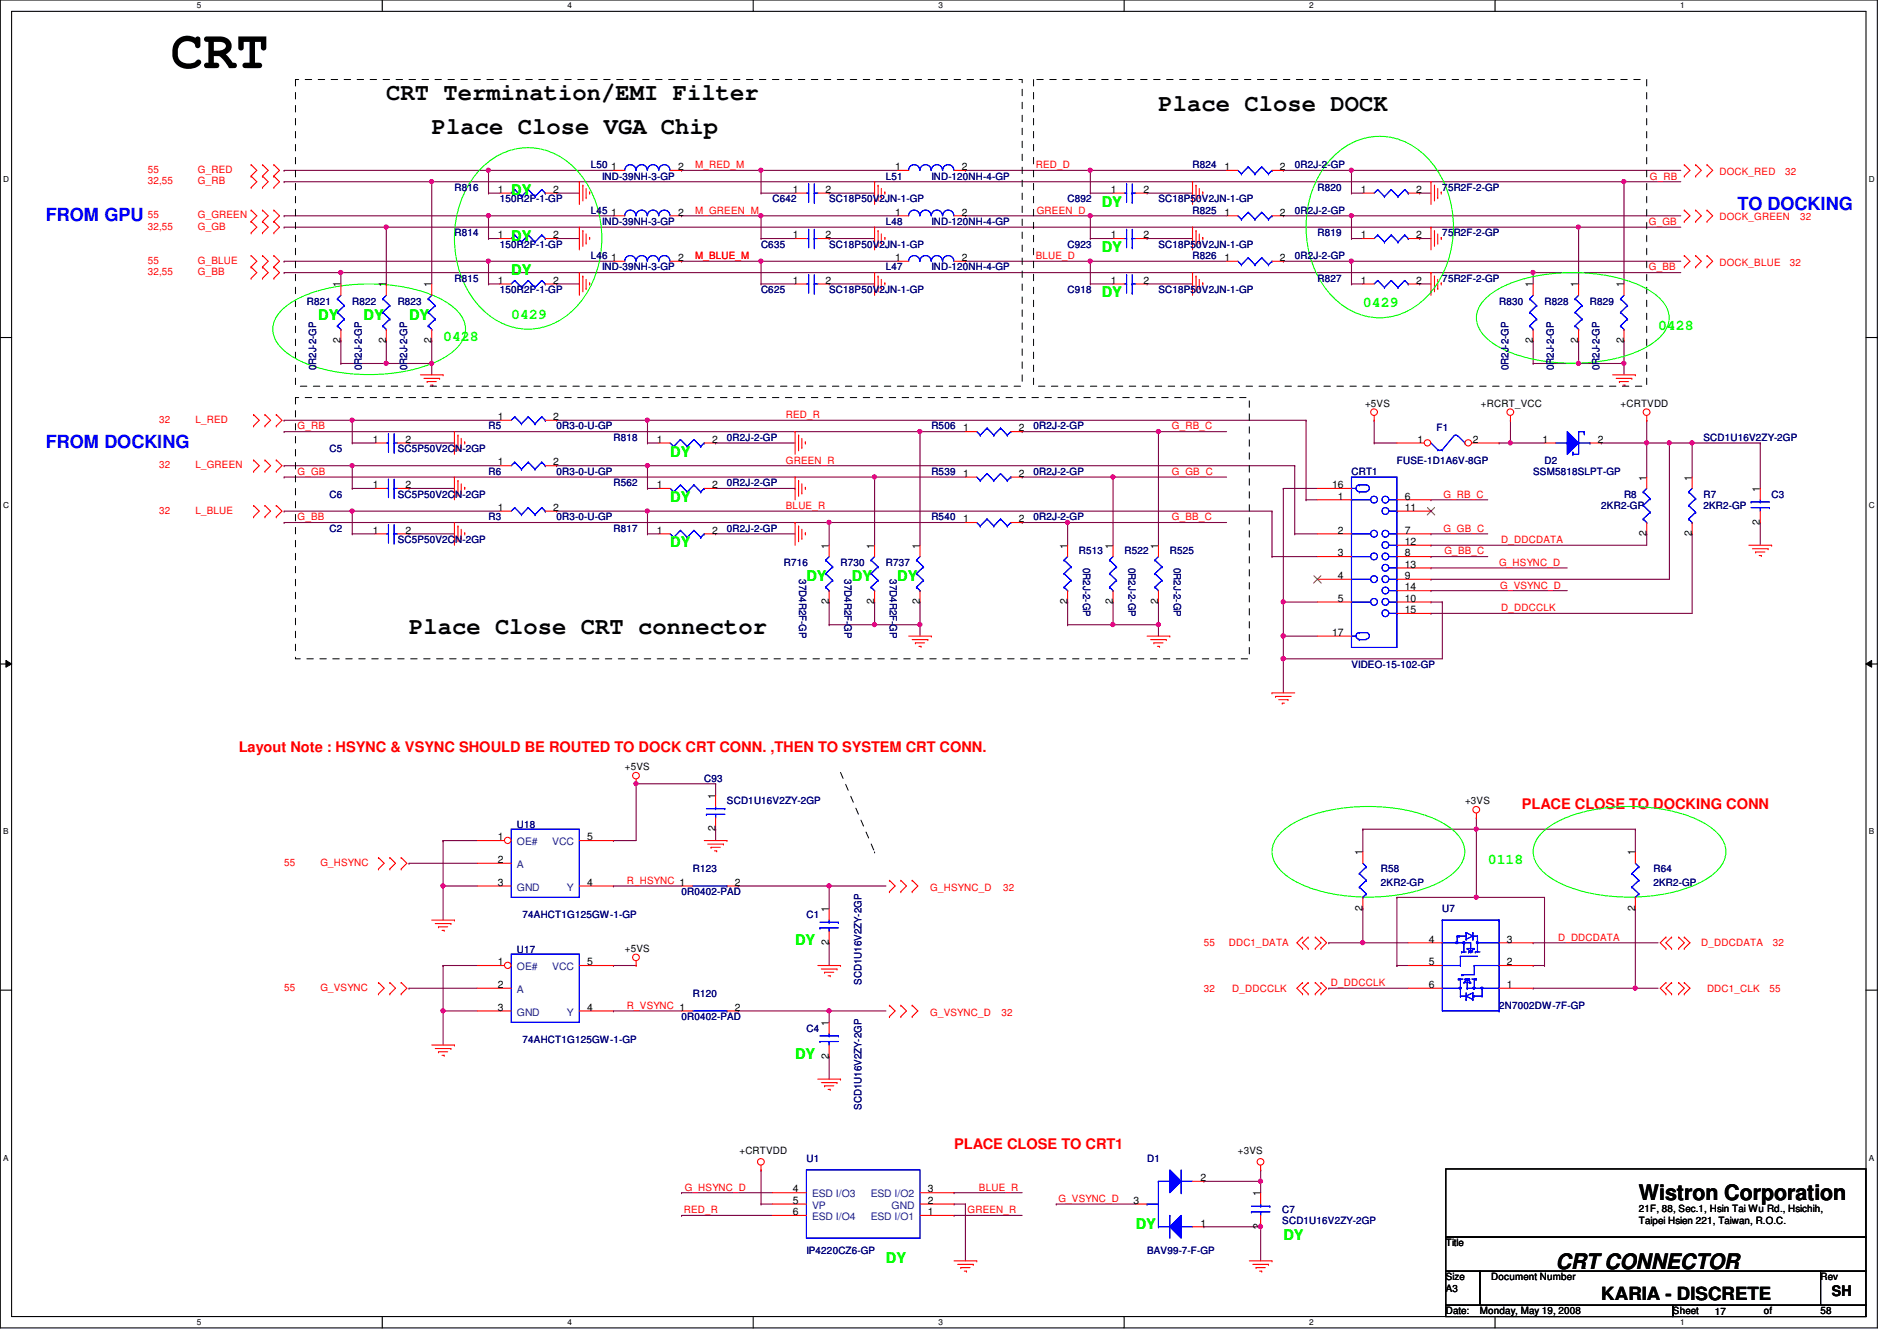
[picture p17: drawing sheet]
<svg xmlns="http://www.w3.org/2000/svg" width="297mm" height="210mm" viewBox="0 0 297 210" stroke-linecap="round" stroke-linejoin="round" font-family="sans-serif">
<defs><g id="words">
<text font-size="8.5" x="26.7" y="10.7">CRT</text>
<g font-size="3.7">
<text x="60.5" y="15.6">CRT Termination/EMI Filter</text>
<text x="181.4" y="17.4">Place Close DOCK</text>
<text x="67.6" y="21">Place Close VGA Chip</text>
<text x="64" y="99.2">Place Close CRT connector</text>
</g>
<g font-size="3.3">
<text x="256.6" y="187.9">Wistron Corporation</text>
<text x="243.6" y="198.6">CRTCONNECTOR</text>
</g>
<g font-size="2.8" fill="#00f">
<text x="7.2" y="34.6">FROM GPU</text>
<text x="272.1" y="32.9">TO DOCKING</text>
<text x="7.2" y="70.2">FROM DOCKING</text>
</g>
<text font-size="2.8" x="250.7" y="203.5">KARIA - DISCRETE</text>
<g font-size="2.3" fill="#0f0">
<text x="80" y="30.6">DY</text>
<text x="172.5" y="32.3">DY</text>
<text x="80" y="37.7">DY</text>
<text x="172.5" y="39.5">DY</text>
<text x="80" y="43">DY</text>
<text x="172.5" y="46.6">DY</text>
<text x="49.8" y="50.1">DY</text>
<text x="56.9" y="50.1">DY</text>
<text x="64" y="50.1">DY</text>
<text x="69.4" y="53.4">0428</text>
<text x="80" y="49.9">0429</text>
<text x="213.4" y="48.1">0429</text>
<text x="259.6" y="51.6">0428</text>
<text x="104.9" y="71.5">DY</text>
<text x="104.9" y="78.6">DY</text>
<text x="104.9" y="85.7">DY</text>
<text x="126.3" y="91">DY</text>
<text x="133.4" y="91">DY</text>
<text x="140.5" y="91">DY</text>
<text x="233" y="135.2">0118</text>
<text x="124.5" y="147.9">DY</text>
<text x="124.5" y="165.7">DY</text>
<text x="138.7" y="197.7">DY</text>
<text x="177.8" y="192.4">DY</text>
<text x="201" y="194.1">DY</text>
</g>
<g font-size="2.3" fill="#f00">
<text x="37.4" y="117.7">Layout Note : HSYNC &amp; VSYNC SHOULD BE ROUTED TO DOCK CRT CONN. ,THEN TO SYSTEM CRT CONN.</text>
<text x="238.3" y="126.6">PLACE CLOSE TO DOCKING CONN</text>
<text x="149.4" y="179.9">PLACE CLOSE TO CRT1</text>
</g>
<text font-size="2.3" x="286.8" y="202.9">SH</text>
<g font-size="1.6" fill="#f00">
<text x="23.2" y="27.1">55</text>
<text x="23.2" y="28.8">32,55</text>
<text x="31" y="27.1">G_RED</text>
<text x="31" y="28.8">G_RB</text>
<text x="108.8" y="26.3">M_RED_M</text>
<text x="162.2" y="26.3">RED_D</text>
<text x="258.4" y="28.1">G_RB</text>
<text x="269.2" y="27.4">DOCK_RED</text>
<text x="279.5" y="27.4">32</text>
<text x="23.2" y="34.2">55</text>
<text x="23.2" y="35.9">32,55</text>
<text x="31" y="34.2">G_GREEN</text>
<text x="31" y="35.9">G_GB</text>
<text x="108.8" y="33.4">M_GREEN_M</text>
<text x="162.3" y="33.4">GREEN_D</text>
<text x="258.2" y="35.2">G_GB</text>
<text x="269.2" y="34.5">DOCK_GREEN</text>
<text x="281.9" y="34.5">32</text>
<text x="23.2" y="41.3">55</text>
<text x="31" y="41.3">G_BLUE</text>
<text x="108.8" y="40.6">M_BLUE_M</text>
<text x="162.2" y="40.6">BLUE_D</text>
<text x="269.2" y="41.6">DOCK_BLUE</text>
<text x="280.2" y="41.6">32</text>
<text x="23.2" y="43.1">32,55</text>
<text x="31" y="43.1">G_BB</text>
<text x="258.2" y="42.3">G_BB</text>
<text x="123.1" y="65.4">RED_R</text>
<text x="24.9" y="66.2">32</text>
<text x="30.6" y="66.2">L_RED</text>
<text x="46.6" y="67.2">G_RB</text>
<text x="183.5" y="67.2">G_RB_C</text>
<text x="24.9" y="73.3">32</text>
<text x="30.6" y="73.3">L_GREEN</text>
<text x="46.6" y="74.3">G_GB</text>
<text x="123.1" y="72.6">GREEN_R</text>
<text x="183.5" y="74.3">G_GB_C</text>
<text x="226" y="77.9">G_RB_C</text>
<text x="24.9" y="80.4">32</text>
<text x="30.6" y="80.4">L_BLUE</text>
<text x="46.6" y="81.4">G_BB</text>
<text x="123.1" y="79.7">BLUE_R</text>
<text x="183.5" y="81.4">G_BB_C</text>
<text x="226" y="83.2">G_GB_C</text>
<text x="226.2" y="86.8">G_BB_C</text>
<text x="234.7" y="88.6">G_HSYNC_D</text>
<text x="235.1" y="85">D_DDCDATA</text>
<text x="234.9" y="92.1">G_VSYNC_D</text>
<text x="235.1" y="95.7">D_DDCCLK</text>
<text x="44.5" y="135.5">55</text>
<text x="50.2" y="135.5">G_HSYNC</text>
<text x="98.2" y="138.3">R_HSYNC 1</text>
<text x="145.7" y="139.4">G_HSYNC_D</text>
<text x="157.1" y="139.4">32</text>
<text x="188.5" y="148.1">55</text>
<text x="192.4" y="148.1">DDC1_DATA</text>
<text x="244" y="147.2">D_DDCDATA</text>
<text x="266.4" y="148.1">D_DDCDATA</text>
<text x="277.6" y="148.1">32</text>
<text x="44.5" y="155.1">55</text>
<text x="50.2" y="155.1">G_VSYNC</text>
<text x="188.5" y="155.2">32</text>
<text x="193" y="155.2">D_DDCCLK</text>
<text x="208.4" y="154.3">D_DDCCLK</text>
<text x="267.3" y="155.2">DDC1_CLK</text>
<text x="277.1" y="155.2">55</text>
<text x="98.2" y="157.9">R_VSYNC 1</text>
<text x="145.7" y="159">G_VSYNC_D</text>
<text x="156.8" y="159">32</text>
<text x="107.1" y="189.9">RED_R</text>
<text x="107.2" y="186.4">G_HSYNC_D</text>
<text x="151.5" y="189.9">GREEN_R</text>
<text x="153.3" y="186.4">BLUE_R</text>
<text x="165.7" y="188.1">G_VSYNC_D</text>
</g>
<g font-size="1.6" fill="#00007f">
<text x="71.2" y="29.9">R816</text>
<text x="92.5" y="26.3">L50</text>
<text x="94.3" y="28.1">IND-39NH-3-GP</text>
<text x="138.7" y="28.1">L51</text>
<text x="145.8" y="28.1">IND-120NH-4-GP</text>
<text x="186.7" y="26.3">R824</text>
<text x="202.7" y="26.3">0R2J-2-GP</text>
<text x="206.3" y="29.9">R820</text>
<text x="225.8" y="29.9">75R2F-2-GP</text>
<text x="78.3" y="31.7">150R2F-1-GP</text>
<text x="92.5" y="33.4">L45</text>
<text x="94.3" y="35.2">IND-39NH-3-GP</text>
<text x="120.9" y="31.7">C642</text>
<text x="129.8" y="31.7">SC18P50V2JN-1-GP</text>
<text x="138.7" y="35.2">L48</text>
<text x="145.8" y="35.2">IND-120NH-4-GP</text>
<text x="167.2" y="31.7">C892</text>
<text x="181.4" y="31.7">SC18P50V2JN-1-GP</text>
<text x="186.7" y="33.4">R825</text>
<text x="202.7" y="33.4">0R2J-2-GP</text>
<text x="71.2" y="37">R814</text>
<text x="78.3" y="38.8">150R2F-1-GP</text>
<text x="92.5" y="40.6">L46</text>
<text x="119.2" y="38.8">C635</text>
<text x="129.8" y="38.8">SC18P50V2JN-1-GP</text>
<text x="167.2" y="38.8">C923</text>
<text x="181.4" y="38.8">SC18P50V2JN-1-GP</text>
<text x="186.7" y="40.6">R826</text>
<text x="202.7" y="40.6">0R2J-2-GP</text>
<text x="206.3" y="37">R819</text>
<text x="225.8" y="37">75R2F-2-GP</text>
<text x="48" y="47.7">R821</text>
<text x="55.2" y="47.7">R822</text>
<text x="62.3" y="47.7">R823</text>
<text x="71.2" y="44.1">R815</text>
<text x="78.3" y="45.9">150R2F-1-GP</text>
<text x="94.3" y="42.3">IND-39NH-3-GP</text>
<text x="119.2" y="45.9">C625</text>
<text x="129.8" y="45.9">SC18P50V2JN-1-GP</text>
<text x="138.7" y="42.3">L47</text>
<text x="145.8" y="42.3">IND-120NH-4-GP</text>
<text x="167.2" y="45.9">C918</text>
<text x="181.4" y="45.9">SC18P50V2JN-1-GP</text>
<text x="206.3" y="44.1">R827</text>
<text x="225.8" y="44.1">75R2F-2-GP</text>
<text x="234.7" y="47.7">R830</text>
<text x="241.8" y="47.7">R828</text>
<text x="249" y="47.7">R829</text>
<text x="49.5" y="58" transform="rotate(-90 49.5 58)">0R2J-2-GP</text>
<text x="56.6" y="58" transform="rotate(-90 56.6 58)">0R2J-2-GP</text>
<text x="63.8" y="58" transform="rotate(-90 63.8 58)">0R2J-2-GP</text>
<text x="236.2" y="58" transform="rotate(-90 236.2 58)">0R2J-2-GP</text>
<text x="243.3" y="58" transform="rotate(-90 243.3 58)">0R2J-2-GP</text>
<text x="250.4" y="58" transform="rotate(-90 250.4 58)">0R2J-2-GP</text>
<text x="51.6" y="70.8">C5</text>
<text x="62.3" y="70.8">SC5P50V2C</text>
<text x="71.3" y="70.8">N-2GP</text>
<text x="76.5" y="67.2">R5</text>
<text x="87.2" y="67.2">0R3-0-U-GP</text>
<text x="96.1" y="69">R818</text>
<text x="113.8" y="69">0R2J-2-GP</text>
<text x="145.8" y="67.2">R506</text>
<text x="161.8" y="67.2">0R2J-2-GP</text>
<text x="225" y="67.4">F1</text>
<text x="266.7" y="69">SCD1U16V2ZY-2GP</text>
<text x="51.6" y="77.9">C6</text>
<text x="62.3" y="77.9">SC5P50V2C</text>
<text x="71.3" y="77.9">N-2GP</text>
<text x="76.5" y="74.3">R6</text>
<text x="87.2" y="74.3">0R3-0-U-GP</text>
<text x="96.1" y="76.1">R562</text>
<text x="113.8" y="76.1">0R2J-2-GP</text>
<text x="145.8" y="74.3">R539</text>
<text x="161.8" y="74.3">0R2J-2-GP</text>
<text x="211.6" y="74.3">CRT1</text>
<text x="218.7" y="72.6">FUSE-1D1A6V-8GP</text>
<text x="240.1" y="74.3">SSM5818SLPT-GP</text>
<text x="241.8" y="72.6">D2</text>
<text x="254.3" y="77.9">R8</text>
<text x="266.7" y="77.9">R7</text>
<text x="277.4" y="77.9">C3</text>
<text x="51.6" y="83.2">C2</text>
<text x="76.5" y="81.4">R3</text>
<text x="87.2" y="81.4">0R3-0-U-GP</text>
<text x="96.1" y="83.2">R817</text>
<text x="113.8" y="83.2">0R2J-2-GP</text>
<text x="145.8" y="81.4">R540</text>
<text x="161.8" y="81.4">0R2J-2-GP</text>
<text x="250.7" y="79.7">2KR2-GP</text>
<text x="266.7" y="79.7">2KR2-GP</text>
<text x="62.3" y="85">SC5P50V2C</text>
<text x="71.3" y="85">N-2GP</text>
<text x="122.7" y="88.6">R716</text>
<text x="131.6" y="88.6">R730</text>
<text x="138.7" y="88.6">R737</text>
<text x="168.9" y="86.8">R513</text>
<text x="169.6" y="88.9" transform="rotate(90 169.6 88.9)">0R2J-2-GP</text>
<text x="176.1" y="86.8">R522</text>
<text x="176.7" y="88.9" transform="rotate(90 176.7 88.9)">0R2J-2-GP</text>
<text x="183.2" y="86.8">R525</text>
<text x="183.8" y="88.9" transform="rotate(90 183.8 88.9)">0R2J-2-GP</text>
<text x="125.1" y="90.7" transform="rotate(90 125.1 90.7)">37D4R2F-GP</text>
<text x="132.2" y="90.7" transform="rotate(90 132.2 90.7)">37D4R2F-GP</text>
<text x="139.4" y="90.7" transform="rotate(90 139.4 90.7)">37D4R2F-GP</text>
<text x="211.6" y="104.6">VIDEO-15-102-GP</text>
<text x="110.3" y="122.3">C93</text>
<text x="113.8" y="125.9">SCD1U16V2ZY-2GP</text>
<text x="80.9" y="129.6">U18</text>
<text x="108.5" y="136.6">R123</text>
<text x="216.2" y="136.6">R58</text>
<text x="258.9" y="136.6">R64</text>
<text x="81.8" y="143.7">74AHCT1G125GW-1-GP</text>
<text x="106.7" y="140.1">0R0402-PAD</text>
<text x="126.3" y="143.7">C1</text>
<text x="216.2" y="138.7">2KR2-GP</text>
<text x="225.8" y="142.8">U7</text>
<text x="258.9" y="138.7">2KR2-GP</text>
<text x="80.9" y="149.2">U17</text>
<text x="134.9" y="154.1" transform="rotate(-90 134.9 154.1)">SCD1U16V2ZY-2GP</text>
<text x="106.7" y="159.7">0R0402-PAD</text>
<text x="108.5" y="156.1">R120</text>
<text x="126.3" y="161.5">C4</text>
<text x="234.7" y="157.9">2N7002DW-7F-GP</text>
<text x="81.8" y="163.2">74AHCT1G125GW-1-GP</text>
<text x="134.9" y="173.7" transform="rotate(-90 134.9 173.7)">SCD1U16V2ZY-2GP</text>
<text x="126.3" y="181.9">U1</text>
<text x="179.6" y="181.9">D1</text>
<text x="200.8" y="189.9">C7</text>
<text x="200.8" y="191.5">SCD1U16V2ZY-2GP</text>
<text x="126.3" y="196.3">IP4220CZ6-GP</text>
<text x="179.6" y="196.3">BAV99-7-F-GP</text>
</g>
<g font-size="1.6">
<text x="95.7" y="26.6">1</text>
<text x="106.2" y="26.6">2</text>
<text x="140.2" y="26.6">1</text>
<text x="150.6" y="26.6">2</text>
<text x="191.7" y="26.6">1</text>
<text x="200.4" y="26.6">2</text>
<text x="77.9" y="30.2">1</text>
<text x="86.6" y="30.2">2</text>
<text x="95.7" y="33.7">1</text>
<text x="106.2" y="33.7">2</text>
<text x="124.2" y="30.2">1</text>
<text x="129.3" y="30.2">2</text>
<text x="140.2" y="33.7">1</text>
<text x="150.6" y="33.7">2</text>
<text x="173.9" y="30.2">1</text>
<text x="179.1" y="30.2">2</text>
<text x="191.7" y="33.7">1</text>
<text x="200.4" y="33.7">2</text>
<text x="213.1" y="30.2">1</text>
<text x="221.7" y="30.2">2</text>
<text x="77.9" y="37.3">1</text>
<text x="86.6" y="37.3">2</text>
<text x="95.7" y="40.9">1</text>
<text x="106.2" y="40.9">2</text>
<text x="124.2" y="37.3">1</text>
<text x="129.3" y="37.3">2</text>
<text x="140.2" y="40.9">1</text>
<text x="150.6" y="40.9">2</text>
<text x="173.9" y="37.3">1</text>
<text x="179.1" y="37.3">2</text>
<text x="191.7" y="40.9">1</text>
<text x="200.4" y="40.9">2</text>
<text x="213.1" y="37.3">1</text>
<text x="221.7" y="37.3">2</text>
<text x="53.3" y="45" transform="rotate(-90 53.3 45)">1</text>
<text x="60.4" y="45" transform="rotate(-90 60.4 45)">1</text>
<text x="67.6" y="45" transform="rotate(-90 67.6 45)">1</text>
<text x="77.9" y="44.4">1</text>
<text x="86.6" y="44.4">2</text>
<text x="124.2" y="44.4">1</text>
<text x="129.3" y="44.4">2</text>
<text x="173.9" y="44.4">1</text>
<text x="179.1" y="44.4">2</text>
<text x="213.1" y="44.4">1</text>
<text x="221.7" y="44.4">2</text>
<text x="240" y="45" transform="rotate(-90 240 45)">1</text>
<text x="247.1" y="45" transform="rotate(-90 247.1 45)">1</text>
<text x="254.3" y="45" transform="rotate(-90 254.3 45)">1</text>
<text x="53.3" y="53.7" transform="rotate(-90 53.3 53.7)">2</text>
<text x="60.4" y="53.7" transform="rotate(-90 60.4 53.7)">2</text>
<text x="67.6" y="53.7" transform="rotate(-90 67.6 53.7)">2</text>
<text x="240" y="53.7" transform="rotate(-90 240 53.7)">2</text>
<text x="247.1" y="53.7" transform="rotate(-90 247.1 53.7)">2</text>
<text x="254.3" y="53.7" transform="rotate(-90 254.3 53.7)">2</text>
<text x="77.9" y="65.7">1</text>
<text x="86.6" y="65.7">2</text>
<text x="213.7" y="63.7">+5VS</text>
<text x="231.9" y="63.7">+RCRT_VCC</text>
<text x="253.7" y="63.7">+CRTVDD</text>
<text x="58.4" y="69.3">1</text>
<text x="63.5" y="69.3">2</text>
<text x="102.8" y="69.3">1</text>
<text x="111.5" y="69.3">2</text>
<text x="150.8" y="67.5">1</text>
<text x="159.5" y="67.5">2</text>
<text x="222" y="69.3">1</text>
<text x="230.6" y="69.3">2</text>
<text x="241.5" y="69.3">1</text>
<text x="250.2" y="69.3">2</text>
<text x="58.4" y="76.4">1</text>
<text x="63.5" y="76.4">2</text>
<text x="77.9" y="72.9">1</text>
<text x="86.6" y="72.9">2</text>
<text x="102.8" y="76.4">1</text>
<text x="111.5" y="76.4">2</text>
<text x="150.8" y="74.6">1</text>
<text x="159.5" y="74.6">2</text>
<text x="208.6" y="76.4">16</text>
<text x="257.8" y="75.2" transform="rotate(-90 257.8 75.2)">1</text>
<text x="264.9" y="75.2" transform="rotate(-90 264.9 75.2)">1</text>
<text x="275.6" y="77" transform="rotate(-90 275.6 77)">1</text>
<text x="58.4" y="83.5">1</text>
<text x="63.5" y="83.5">2</text>
<text x="77.9" y="80">1</text>
<text x="86.6" y="80">2</text>
<text x="102.8" y="83.5">1</text>
<text x="111.5" y="83.5">2</text>
<text x="150.8" y="81.7">1</text>
<text x="159.5" y="81.7">2</text>
<text x="209.5" y="78.2">1</text>
<text x="209.5" y="83.5">2</text>
<text x="220" y="78.2">6</text>
<text x="220" y="83.5">7</text>
<text x="220" y="80">11</text>
<text x="257.8" y="83.9" transform="rotate(-90 257.8 83.9)">2</text>
<text x="264.9" y="83.9" transform="rotate(-90 264.9 83.9)">2</text>
<text x="275.6" y="82.1" transform="rotate(-90 275.6 82.1)">2</text>
<text x="129.8" y="85.9" transform="rotate(-90 129.8 85.9)">1</text>
<text x="136.9" y="85.9" transform="rotate(-90 136.9 85.9)">1</text>
<text x="144" y="85.9" transform="rotate(-90 144 85.9)">1</text>
<text x="167.1" y="85.9" transform="rotate(-90 167.1 85.9)">1</text>
<text x="174.2" y="85.9" transform="rotate(-90 174.2 85.9)">1</text>
<text x="181.4" y="85.9" transform="rotate(-90 181.4 85.9)">1</text>
<text x="209.5" y="87.1">3</text>
<text x="220" y="87.1">8</text>
<text x="220" y="85.3">12</text>
<text x="220" y="88.9">13</text>
<text x="129.8" y="94.6" transform="rotate(-90 129.8 94.6)">2</text>
<text x="136.9" y="94.6" transform="rotate(-90 136.9 94.6)">2</text>
<text x="144" y="94.6" transform="rotate(-90 144 94.6)">2</text>
<text x="167.1" y="94.6" transform="rotate(-90 167.1 94.6)">2</text>
<text x="174.2" y="94.6" transform="rotate(-90 174.2 94.6)">2</text>
<text x="181.4" y="94.6" transform="rotate(-90 181.4 94.6)">2</text>
<text x="209.5" y="90.6">4</text>
<text x="209.5" y="94.2">5</text>
<text x="220" y="90.6">9</text>
<text x="220" y="94.2">10</text>
<text x="220" y="92.4">14</text>
<text x="220" y="96">15</text>
<text x="208.6" y="99.5">17</text>
<text x="97.8" y="120.6">+5VS</text>
<text x="112" y="125" transform="rotate(-90 112 125)">1</text>
<text x="229.4" y="125.9">+3VS</text>
<text x="77.9" y="131.5">1</text>
<text x="91.9" y="131.5">5</text>
<text x="112" y="130.1" transform="rotate(-90 112 130.1)">2</text>
<text x="77.9" y="135.1">2</text>
<text x="213.4" y="133.9" transform="rotate(-90 213.4 133.9)">1</text>
<text x="256" y="133.9" transform="rotate(-90 256 133.9)">1</text>
<text x="77.9" y="138.6">3</text>
<text x="91.9" y="138.6">4</text>
<text x="115.1" y="138.6">2</text>
<text x="129.8" y="142.8" transform="rotate(-90 129.8 142.8)">1</text>
<text x="213.4" y="142.6" transform="rotate(-90 213.4 142.6)">2</text>
<text x="256" y="142.6" transform="rotate(-90 256 142.6)">2</text>
<text x="97.8" y="149">+5VS</text>
<text x="129.8" y="147.9" transform="rotate(-90 129.8 147.9)">2</text>
<text x="223.7" y="147.5">4</text>
<text x="236" y="147.5">3</text>
<text x="77.9" y="151.1">1</text>
<text x="77.9" y="154.6">2</text>
<text x="91.9" y="151.1">5</text>
<text x="223.7" y="151.1">5</text>
<text x="223.7" y="154.6">6</text>
<text x="236" y="154.6">1</text>
<text x="236" y="151.1">2</text>
<text x="77.9" y="158.2">3</text>
<text x="91.9" y="158.2">4</text>
<text x="115.1" y="158.2">2</text>
<text x="129.8" y="160.6" transform="rotate(-90 129.8 160.6)">1</text>
<text x="129.8" y="165.7" transform="rotate(-90 129.8 165.7)">2</text>
<text x="115.8" y="180.7">+CRTVDD</text>
<text x="188" y="184.9">2</text>
<text x="193.8" y="180.7">+3VS</text>
<text x="124.2" y="188.4">5</text>
<text x="124.2" y="186.6">4</text>
<text x="124.2" y="190.2">6</text>
<text x="145.3" y="190.2">1</text>
<text x="145.3" y="188.4">2</text>
<text x="145.3" y="186.6">3</text>
<text x="177.5" y="188.4">3</text>
<text x="188" y="192">1</text>
<text x="197.4" y="187.2" transform="rotate(-90 197.4 187.2)">1</text>
<text x="256.6" y="191.6">Taipei Hsien 221, Taiwan, R.O.C.</text>
<text x="256.6" y="189.7">21F, 88, Sec.1, Hsin Tai Wu Rd., Hsichih,</text>
<text x="197.4" y="192.4" transform="rotate(-90 197.4 192.4)">2</text>
<text x="226.4" y="195.1">Title</text>
<text x="226.4" y="200.4">Size</text>
<text x="226.4" y="202.2">A3</text>
<text x="233.5" y="200.4">Document Number</text>
<text x="285.1" y="200.4">Rev</text>
<text x="226.4" y="205.7">Date:</text>
<text x="231.7" y="205.7">Monday, May 19, 2008</text>
<text x="262" y="205.7">Sheet</text>
<text x="268.5" y="205.9">17</text>
<text x="276.2" y="205.7">of</text>
<text x="285.1" y="205.7">58</text>
</g>
<g font-size="1.6" fill="#003f7f">
<text x="80.9" y="132.3">OE#</text>
<text x="80.9" y="135.8">A</text>
<text x="86.5" y="132.3">VCC</text>
<text x="80.9" y="139.4">GND</text>
<text x="88.8" y="139.4">Y</text>
<text x="80.9" y="151.8">OE#</text>
<text x="80.9" y="155.4">A</text>
<text x="86.5" y="151.8">VCC</text>
<text x="80.9" y="159">GND</text>
<text x="88.8" y="159">Y</text>
<text x="127.2" y="189.2">VP</text>
<text x="127.2" y="187.4">ESD I/O3</text>
<text x="127.2" y="191">ESD I/O4</text>
<text x="136.4" y="191">ESD I/O1</text>
<text x="136.4" y="187.4">ESD I/O2</text>
<text x="139.6" y="189.2">GND</text>
</g>
<g font-size="1.3">
<text x="30.8" y="1.3">5</text>
<text x="88.9" y="1.3">4</text>
<text x="146.9" y="1.3">3</text>
<text x="205" y="1.3">2</text>
<text x="263.1" y="1.3">1</text>
<text x=".5" y="28.4">D</text>
<text x="292.6" y="28.4">D</text>
<text x=".5" y="79.5">C</text>
<text x="292.6" y="79.5">C</text>
<text x=".5" y="130.6">B</text>
<text x="292.6" y="130.6">B</text>
<text x=".5" y="181.7">A</text>
<text x="292.6" y="181.7">A</text>
<text x="30.8" y="207.4">5</text>
<text x="88.9" y="207.4">4</text>
<text x="146.9" y="207.4">3</text>
<text x="205" y="207.4">2</text>
<text x="263.1" y="207.4">1</text>
</g>
</g></defs>
<path d="M0 0h294v207.9h-294zM1.8 1.8h290.4v204.3h-290.4z" fill="none" stroke="#000" stroke-width=".17"/>
<g fill="#fff">
<path d="M30.8 .2h.7v1.4h-.7z"/>
<path d="M30.8 206.2h.7v1.4h-.7z"/>
</g>
<path d="M59.9 0v1.8M59.9 206.1v1.8" fill="none" stroke="#000" stroke-width=".17"/>
<g fill="#fff">
<path d="M88.9 .2h.6v1.4h-.6z"/>
<path d="M88.9 206.2h.6v1.4h-.6z"/>
</g>
<path d="M117.9 0v1.8M117.9 206.1v1.8" fill="none" stroke="#000" stroke-width=".17"/>
<g fill="#fff">
<path d="M146.9 .2h.7v1.4h-.7z"/>
<path d="M146.9 206.2h.7v1.4h-.7z"/>
</g>
<path d="M176 0v1.8M176 206.1v1.8" fill="none" stroke="#000" stroke-width=".17"/>
<g fill="#fff">
<path d="M205 .2h.7v1.4h-.7z"/>
<path d="M205 206.2h.7v1.4h-.7z"/>
</g>
<path d="M234.1 0v1.8M234.1 206.1v1.8" fill="none" stroke="#000" stroke-width=".17"/>
<g fill="#fff">
<path d="M263.1 .2h.7v1.4h-.7z"/>
<path d="M263.1 206.2h.7v1.4h-.7z"/>
<path d="M.5 27.3h.9v1.4h-.9z"/>
<path d="M292.6 27.3h.9v1.4h-.9z"/>
<path d="M.5 78.4h.9v1.4h-.9z"/>
<path d="M292.6 78.4h.9v1.4h-.9z"/>
</g>
<path d="M0 52.8h1.8M292.2 52.8h1.8" fill="none" stroke="#000" stroke-width=".17"/>
<g fill="#fff">
<path d="M.5 129.5h.8v1.4h-.8z"/>
<path d="M292.6 129.5h.9v1.4h-.9z"/>
</g>
<path d="M0 103.9h1.8M292.2 103.9h1.8" fill="none" stroke="#000" stroke-width=".17"/>
<path d="M.9 103.4l.9 .5-.9 .5zM292.2 103.9l.9-.5v1z" fill="#000"/>
<path d="M.9 103.4l.9 .5-.9 .5zM292.2 103.9l.9-.5v1z" fill="none" stroke="#000" stroke-width=".16"/>
<g fill="#fff">
<path d="M.5 180.5h.8v1.4h-.8z"/>
<path d="M292.6 180.5h.9v1.4h-.9z"/>
</g>
<path d="M0 155h1.8M292.2 155h1.8" fill="none" stroke="#000" stroke-width=".17"/>
<path d="M265 69.3h.1M265 69.3h10.6M275.6 69.3h.1M275.6 69.3v7.2" fill="none" stroke="#7f003f" stroke-width=".17"/>
<circle cx="264.9" cy="69.3" r=".32" fill="#f0f"/>
<circle cx="264.9" cy="69.3" r=".32" fill="none" stroke="#f0f" stroke-width=".17"/>
<path d="M215.2 69.3h.1M215.2 65.8h.1M215.2 69.3h3.5M215.2 65.8v3.5M234.7 69.3h.1M236.5 65.8h.1M236.5 65.8v3.5h-1.8M257.8 69.3h.1M257.8 69.3v5.4M275.6 81.8h.1M275.6 81.8v3.5" fill="none" stroke="#7f003f" stroke-width=".17"/>
<circle cx="236.5" cy="69.3" r=".32" fill="#f0f"/>
<circle cx="236.5" cy="69.3" r=".32" fill="none" stroke="#f0f" stroke-width=".17"/>
<g fill="none" stroke="#7f003f" stroke-width=".17">
<path d="M201 76.5h.1M201 76.5h5.3M236.5 69.3h.1M236.5 69.3h5.3M265 69.3h.1M265 69.3v5.4M201 94.2h.1M201 94.2v5.4M202.7 83.6h.1M202.7 83.6h3.6M224.1 85.3h.1M224.1 92.5h.1"/>
<path d="M224.1 88.9h.1M224.1 90.7h.1M224.1 96h.1M224.1 92.5h21.3M224.1 88.9h21.3M224.1 90.7h37.3M257.8 83.6h.1M257.8 83.6v1.7h-33.7M265 83.6h.1M265 83.6v12.4h-40.9M106.7 190.2h.1M106.7 186.7h.1"/>
<path d="M106.7 190.2h14.2M106.7 186.7h14.2M119.2 183.1h.1M119.2 188.5h.1M119.2 188.5h1.7M119.2 183.1v5.4M149.4 188.5h.1M149.4 190.2h.1M149.4 186.7h.1M149.4 188.5h1.8M149.4 190.2h10.7M149.4 186.7h10.7"/>
<path d="M151.2 188.5h.1M151.2 188.5v8.9M165.4 188.5h.1M165.4 188.5h12.4"/>
</g>
<circle cx="200.9" cy="99.5" r=".32" fill="#f0f"/>
<circle cx="200.9" cy="99.5" r=".32" fill="none" stroke="#f0f" stroke-width=".17"/>
<circle cx="200.9" cy="94.2" r=".32" fill="#f0f"/>
<circle cx="200.9" cy="94.2" r=".32" fill="none" stroke="#f0f" stroke-width=".17"/>
<path d="M201 94.2h.1M201 99.6h.1M201 94.2h5.3M201 99.6v3.5" fill="none" stroke="#7f003f" stroke-width=".17"/>
<circle cx="200.9" cy="103.1" r=".32" fill="#f0f"/>
<circle cx="200.9" cy="103.1" r=".32" fill="none" stroke="#f0f" stroke-width=".17"/>
<circle cx="200.9" cy="99.5" r=".32" fill="#f0f"/>
<circle cx="200.9" cy="99.5" r=".32" fill="none" stroke="#f0f" stroke-width=".17"/>
<g fill="none" stroke="#7f003f" stroke-width=".17">
<path d="M224.1 78.2h.1M224.1 78.2h8.9M201 99.6h.1M201 99.6h5.3M224.1 83.6h.1M224.1 87.1h.1M224.1 94.2h.1M224.1 83.6h8.9M224.1 87.1h8.9M224.1 94.2h1.7M225.8 94.2h.1M225.8 94.2v8.9h-24.8"/>
<path d="M201 103.1h.1M201 103.1v5.4"/>
</g>
<circle cx="200.9" cy="103.1" r=".32" fill="#f0f"/>
<circle cx="200.9" cy="103.1" r=".32" fill="none" stroke="#f0f" stroke-width=".17"/>
<path d="M129.8 138.7h.1M129.8 138.7v3.5M129.8 138.7h8.9M129.8 158.2h.1M129.8 158.2h8.9" fill="none" stroke="#7f003f" stroke-width=".17"/>
<circle cx="129.8" cy="138.7" r=".32" fill="#f0f"/>
<circle cx="129.8" cy="138.7" r=".32" fill="none" stroke="#f0f" stroke-width=".17"/>
<path d="M129.8 147.6h.1M129.8 158.2h.1M129.8 147.6v3.5M129.8 158.2v1.8M129.8 165.4h.1M129.8 165.4v3.5" fill="none" stroke="#7f003f" stroke-width=".17"/>
<circle cx="129.8" cy="158.2" r=".32" fill="#f0f"/>
<circle cx="129.8" cy="158.2" r=".32" fill="none" stroke="#f0f" stroke-width=".17"/>
<path d="M69.4 151.1h.1M69.4 158.2h.1M69.4 151.1h5.3M69.4 158.2v5.4M96.1 151.1h.1M96.1 151.1h3.5" fill="none" stroke="#7f003f" stroke-width=".17"/>
<circle cx="69.4" cy="158.2" r=".32" fill="#f0f"/>
<circle cx="69.4" cy="158.2" r=".32" fill="none" stroke="#f0f" stroke-width=".17"/>
<g fill="none" stroke="#7f003f" stroke-width=".17">
<path d="M64 135.1h.1M64 135.1h10.7M69.4 131.6h.1M69.4 138.7h.1M69.4 138.7v5.3M69.4 131.6h5.3M115.6 138.7h.1M115.6 138.7h14.2M64 154.7h.1M64 154.7h10.7M69.4 158.2h.1M69.4 151.1h.1"/>
<path d="M69.4 158.2h5.3M69.4 151.1v7.1M115.6 158.2h.1M115.6 158.2h14.2"/>
</g>
<circle cx="69.4" cy="138.7" r=".32" fill="#f0f"/>
<circle cx="69.4" cy="138.7" r=".32" fill="none" stroke="#f0f" stroke-width=".17"/>
<path d="M69.4 131.6h.1M69.4 138.7h.1M69.4 131.6v7.1M69.4 138.7h5.3M96.1 131.6h.1M99.6 122.7h.1M99.6 122.7v8.9h-3.5M99.6 122.7h12.5" fill="none" stroke="#7f003f" stroke-width=".17"/>
<circle cx="99.6" cy="122.7" r=".32" fill="#f0f"/>
<circle cx="99.6" cy="122.7" r=".32" fill="none" stroke="#f0f" stroke-width=".17"/>
<g fill="none" stroke="#7f003f" stroke-width=".17">
<path d="M96.1 138.7h.1M96.1 138.7h10.6M112.1 129.8h.1M112.1 129.8v1.8M96.1 158.2h.1M96.1 158.2h10.6M188.5 184.9h.1M188.5 184.9h8.9M197.4 184.9h.1M197.4 192h.1M197.4 183.1h.1M197.4 183.1v3.6"/>
<path d="M197.4 192v5.4"/>
</g>
<circle cx="197.4" cy="184.9" r=".32" fill="#f0f"/>
<circle cx="197.4" cy="184.9" r=".32" fill="none" stroke="#f0f" stroke-width=".17"/>
<path d="M188.5 192h.1M188.5 192h8.9" fill="none" stroke="#7f003f" stroke-width=".17"/>
<circle cx="197.4" cy="192" r=".32" fill="#f0f"/>
<circle cx="197.4" cy="192" r=".32" fill="none" stroke="#f0f" stroke-width=".17"/>
<path d="M129.8 81.8h.1M129.8 81.8h21.4" fill="none" stroke="#7f003f" stroke-width=".17"/>
<circle cx="129.8" cy="81.8" r=".32" fill="#f0f"/>
<circle cx="129.8" cy="81.8" r=".32" fill="none" stroke="#f0f" stroke-width=".17"/>
<path d="M144.1 67.6h.1M144.1 67.6h7.1" fill="none" stroke="#7f003f" stroke-width=".17"/>
<circle cx="144" cy="67.5" r=".32" fill="#f0f"/>
<circle cx="144" cy="67.5" r=".32" fill="none" stroke="#f0f" stroke-width=".17"/>
<path d="M136.9 74.7h.1M136.9 74.7h14.3" fill="none" stroke="#7f003f" stroke-width=".17"/>
<circle cx="136.9" cy="74.6" r=".32" fill="#f0f"/>
<circle cx="136.9" cy="74.6" r=".32" fill="none" stroke="#f0f" stroke-width=".17"/>
<path d="M170.7 26.7h.1M170.7 26.7h21.4" fill="none" stroke="#7f003f" stroke-width=".17"/>
<circle cx="170.7" cy="26.6" r=".32" fill="#f0f"/>
<circle cx="170.7" cy="26.6" r=".32" fill="none" stroke="#f0f" stroke-width=".17"/>
<path d="M170.7 33.8h.1M170.7 33.8h21.4" fill="none" stroke="#7f003f" stroke-width=".17"/>
<circle cx="170.7" cy="33.8" r=".32" fill="#f0f"/>
<circle cx="170.7" cy="33.8" r=".32" fill="none" stroke="#f0f" stroke-width=".17"/>
<path d="M170.7 40.9h.1M170.7 40.9h21.4" fill="none" stroke="#7f003f" stroke-width=".17"/>
<circle cx="170.7" cy="40.9" r=".32" fill="#f0f"/>
<circle cx="170.7" cy="40.9" r=".32" fill="none" stroke="#f0f" stroke-width=".17"/>
<path d="M119.2 26.7h.1M119.2 26.7h21.3" fill="none" stroke="#7f003f" stroke-width=".17"/>
<circle cx="119.1" cy="26.6" r=".32" fill="#f0f"/>
<circle cx="119.1" cy="26.6" r=".32" fill="none" stroke="#f0f" stroke-width=".17"/>
<path d="M119.2 33.8h.1M119.2 33.8h21.3" fill="none" stroke="#7f003f" stroke-width=".17"/>
<circle cx="119.1" cy="33.8" r=".32" fill="#f0f"/>
<circle cx="119.1" cy="33.8" r=".32" fill="none" stroke="#f0f" stroke-width=".17"/>
<path d="M254.3 28.4h.1M254.3 28.4h8.9" fill="none" stroke="#7f003f" stroke-width=".17"/>
<circle cx="254.3" cy="28.4" r=".32" fill="#f0f"/>
<circle cx="254.3" cy="28.4" r=".32" fill="none" stroke="#f0f" stroke-width=".17"/>
<g fill="none" stroke="#7f003f" stroke-width=".17">
<path d="M136.9 74.7h.1M136.9 74.7v10.6M144.1 67.6h.1M144.1 67.6v17.7M129.8 81.8h.1M129.8 97.8h.1M129.8 94.2h.1M129.8 81.8v3.5M129.8 94.2v3.6M136.9 94.2h.1M136.9 94.2v3.6h-7.1M144.1 97.8h.1"/>
<path d="M144.1 97.8v1.8"/>
</g>
<circle cx="144" cy="97.8" r=".32" fill="#f0f"/>
<circle cx="144" cy="97.8" r=".32" fill="none" stroke="#f0f" stroke-width=".17"/>
<path d="M101.4 72.9h.1M101.4 72.9h101.3" fill="none" stroke="#7f003f" stroke-width=".17"/>
<circle cx="101.4" cy="72.9" r=".32" fill="#f0f"/>
<circle cx="101.4" cy="72.9" r=".32" fill="none" stroke="#f0f" stroke-width=".17"/>
<path d="M55.2 72.9h.1M55.2 72.9h23.1" fill="none" stroke="#7f003f" stroke-width=".17"/>
<circle cx="55.1" cy="72.9" r=".32" fill="#f0f"/>
<circle cx="55.1" cy="72.9" r=".32" fill="none" stroke="#f0f" stroke-width=".17"/>
<path d="M55.2 80h.1M55.2 80h23.1" fill="none" stroke="#7f003f" stroke-width=".17"/>
<circle cx="55.1" cy="80" r=".32" fill="#f0f"/>
<circle cx="55.1" cy="80" r=".32" fill="none" stroke="#f0f" stroke-width=".17"/>
<path d="M55.2 65.8h.1M55.2 65.8h23.1" fill="none" stroke="#7f003f" stroke-width=".17"/>
<circle cx="55.1" cy="65.8" r=".32" fill="#f0f"/>
<circle cx="55.1" cy="65.8" r=".32" fill="none" stroke="#f0f" stroke-width=".17"/>
<path d="M202.7 72.9h.1M202.7 72.9v10.7M250.7 69.3h.1M250.7 69.3h7.1M261.4 69.3h.1M261.4 69.3v21.4" fill="none" stroke="#7f003f" stroke-width=".17"/>
<circle cx="261.4" cy="69.3" r=".32" fill="#f0f"/>
<circle cx="261.4" cy="69.3" r=".32" fill="none" stroke="#f0f" stroke-width=".17"/>
<path d="M181.4 67.6h.1M181.4 67.6h10.7" fill="none" stroke="#7f003f" stroke-width=".17"/>
<circle cx="181.4" cy="67.5" r=".32" fill="#f0f"/>
<circle cx="181.4" cy="67.5" r=".32" fill="none" stroke="#f0f" stroke-width=".17"/>
<path d="M174.3 74.7h.1M174.3 74.7h17.8" fill="none" stroke="#7f003f" stroke-width=".17"/>
<circle cx="174.3" cy="74.6" r=".32" fill="#f0f"/>
<circle cx="174.3" cy="74.6" r=".32" fill="none" stroke="#f0f" stroke-width=".17"/>
<path d="M167.2 81.8h.1M167.2 81.8h24.9" fill="none" stroke="#7f003f" stroke-width=".17"/>
<circle cx="167.1" cy="81.8" r=".32" fill="#f0f"/>
<circle cx="167.1" cy="81.8" r=".32" fill="none" stroke="#f0f" stroke-width=".17"/>
<path d="M144.1 94.2h.1M144.1 94.2v3.6M213.4 147.6h.1M213.4 147.6h7.1" fill="none" stroke="#7f003f" stroke-width=".17"/>
<circle cx="213.4" cy="147.5" r=".32" fill="#f0f"/>
<circle cx="213.4" cy="147.5" r=".32" fill="none" stroke="#f0f" stroke-width=".17"/>
<path d="M231.2 128h.1M231.2 128v1.8M231.2 140.5h.1M231.2 140.5h10.6" fill="none" stroke="#7f003f" stroke-width=".17"/>
<circle cx="231.2" cy="140.4" r=".32" fill="#f0f"/>
<circle cx="231.2" cy="140.4" r=".32" fill="none" stroke="#f0f" stroke-width=".17"/>
<path d="M240.1 147.6h.1M240.1 147.6h19.5M256.1 142.2h.1M256.1 142.2v12.5" fill="none" stroke="#7f003f" stroke-width=".17"/>
<circle cx="256" cy="154.7" r=".32" fill="#f0f"/>
<circle cx="256" cy="154.7" r=".32" fill="none" stroke="#f0f" stroke-width=".17"/>
<g fill="none" stroke="#7f003f" stroke-width=".17">
<path d="M174.3 94.2h.1M174.3 97.8h.1M174.3 94.2v3.6M174.3 97.8h7.1M213.4 129.8h.1M213.4 129.8v3.5M256.1 129.8h.1M256.1 129.8v3.5M208.1 147.6h.1M208.1 154.7h.1M208.1 154.7h12.4M213.4 142.2h.1"/>
<path d="M213.4 142.2v5.4h-5.3M218.7 151.1h.1M218.7 151.1h1.8M218.7 140.5v10.6M240.1 154.7h.1M240.1 151.1h.1M240.1 154.7h19.5M240.1 151.1h1.7M241.8 151.1h.1M241.8 140.5v10.6M256.1 154.7h.1"/>
</g>
<circle cx="174.3" cy="97.8" r=".32" fill="#f0f"/>
<circle cx="174.3" cy="97.8" r=".32" fill="none" stroke="#f0f" stroke-width=".17"/>
<path d="M167.2 97.8h.1M167.2 97.8h7.1M181.4 94.2h.1M181.4 97.8h.1M181.4 94.2v5.4" fill="none" stroke="#7f003f" stroke-width=".17"/>
<circle cx="181.4" cy="97.8" r=".32" fill="#f0f"/>
<circle cx="181.4" cy="97.8" r=".32" fill="none" stroke="#f0f" stroke-width=".17"/>
<g fill="none" stroke="#7f003f" stroke-width=".17">
<path d="M44.5 35.6h.1M44.5 28.4h.1M44.5 35.6h16v8.8M44.5 28.4h23.1M67.6 28.4h.1M67.6 28.4v16M44.5 42.7h.1M44.5 42.7h8.9M53.4 42.7h.1M53.4 53.3h.1M53.4 42.7v1.7M53.4 53.3v3.6"/>
<path d="M60.5 44.4h.1M60.5 56.9h.1M60.5 56.9h7.1M160.1 74.7h.1M160.1 67.6h.1M160.1 74.7h14.2M160.1 67.6h21.3M174.3 74.7h.1M174.3 74.7v10.6M181.4 67.6h.1M181.4 67.6v17.7M160.1 81.8h.1"/>
<path d="M160.1 81.8h7.1M167.2 81.8h.1M167.2 94.2h.1M167.2 81.8v3.5M167.2 94.2v3.6"/>
</g>
<circle cx="67.6" cy="56.9" r=".32" fill="#f0f"/>
<circle cx="67.6" cy="56.9" r=".32" fill="none" stroke="#f0f" stroke-width=".17"/>
<circle cx="60.5" cy="56.9" r=".32" fill="#f0f"/>
<circle cx="60.5" cy="56.9" r=".32" fill="none" stroke="#f0f" stroke-width=".17"/>
<path d="M53.4 56.9h.1M60.5 53.3h.1M60.5 53.3v3.6h-7.1M67.6 56.9h.1M67.6 56.9v1.8M240.1 42.7h.1M240.1 42.7h23.1" fill="none" stroke="#7f003f" stroke-width=".17"/>
<circle cx="240" cy="42.6" r=".32" fill="#f0f"/>
<circle cx="240" cy="42.6" r=".32" fill="none" stroke="#f0f" stroke-width=".17"/>
<path d="M247.2 35.6h.1M247.2 35.6h16" fill="none" stroke="#7f003f" stroke-width=".17"/>
<circle cx="247.2" cy="35.5" r=".32" fill="#f0f"/>
<circle cx="247.2" cy="35.5" r=".32" fill="none" stroke="#f0f" stroke-width=".17"/>
<path d="M76.5 26.7h.1M76.5 26.7h19.6" fill="none" stroke="#7f003f" stroke-width=".17"/>
<circle cx="76.5" cy="26.6" r=".32" fill="#f0f"/>
<circle cx="76.5" cy="26.6" r=".32" fill="none" stroke="#f0f" stroke-width=".17"/>
<path d="M76.5 33.8h.1M76.5 33.8h19.6" fill="none" stroke="#7f003f" stroke-width=".17"/>
<circle cx="76.5" cy="33.8" r=".32" fill="#f0f"/>
<circle cx="76.5" cy="33.8" r=".32" fill="none" stroke="#f0f" stroke-width=".17"/>
<path d="M76.5 40.9h.1M76.5 40.9h19.6" fill="none" stroke="#7f003f" stroke-width=".17"/>
<circle cx="76.5" cy="40.9" r=".32" fill="#f0f"/>
<circle cx="76.5" cy="40.9" r=".32" fill="none" stroke="#f0f" stroke-width=".17"/>
<g fill="none" stroke="#7f003f" stroke-width=".17">
<path d="M151.2 33.8h.1M151.2 26.7h.1M151.2 33.8h19.5M151.2 26.7h19.5M170.7 26.7h.1M170.7 33.8h.1M170.7 26.7v3.5M170.7 33.8v3.5M211.6 33.8h.1M211.6 33.8h51.6M151.2 40.9h.1M151.2 40.9h19.5"/>
<path d="M170.7 40.9h.1M170.7 40.9v3.5"/>
</g>
<circle cx="211.6" cy="33.8" r=".32" fill="#f0f"/>
<circle cx="211.6" cy="33.8" r=".32" fill="none" stroke="#f0f" stroke-width=".17"/>
<path d="M211.6 40.9h.1M211.6 40.9h51.6" fill="none" stroke="#7f003f" stroke-width=".17"/>
<circle cx="211.6" cy="40.9" r=".32" fill="#f0f"/>
<circle cx="211.6" cy="40.9" r=".32" fill="none" stroke="#f0f" stroke-width=".17"/>
<g fill="none" stroke="#7f003f" stroke-width=".17">
<path d="M211.6 26.7h.1M211.6 26.7v3.5M211.6 26.7h51.6M201 76.5h.1M201 76.5v17.7M204.5 65.8h.1M204.5 78.2h.1M204.5 65.8v12.4M204.5 78.2h1.8M257.8 65.8h.1M257.8 65.8v3.5M199.2 80h.1"/>
<path d="M199.2 87.1h.1M199.2 80v7.1M199.2 87.1h7.1"/>
</g>
<circle cx="211.6" cy="26.6" r=".32" fill="#f0f"/>
<circle cx="211.6" cy="26.6" r=".32" fill="none" stroke="#f0f" stroke-width=".17"/>
<path d="M240.1 53.3h.1M240.1 42.7h.1M240.1 42.7v1.7M240.1 53.3v3.6M247.2 53.3h.1M247.2 56.9h.1M247.2 53.3v3.6M247.2 56.9h7.1" fill="none" stroke="#7f003f" stroke-width=".17"/>
<circle cx="254.3" cy="56.9" r=".32" fill="#f0f"/>
<circle cx="254.3" cy="56.9" r=".32" fill="none" stroke="#f0f" stroke-width=".17"/>
<circle cx="247.2" cy="56.9" r=".32" fill="#f0f"/>
<circle cx="247.2" cy="56.9" r=".32" fill="none" stroke="#f0f" stroke-width=".17"/>
<g fill="none" stroke="#7f003f" stroke-width=".17">
<path d="M247.2 35.6v8.8M254.3 28.4h.1M254.3 28.4v16M240.1 56.9h.1M240.1 56.9h7.1M247.2 44.4h.1M254.3 56.9h.1M254.3 56.9v1.8M44.5 72.9h.1M44.5 65.8h.1M44.5 72.9h10.7M44.5 65.8h10.7"/>
<path d="M55.2 72.9h.1M55.2 65.8h.1M55.2 65.8v3.5M55.2 72.9v3.6M55.2 80h.1M55.2 80v3.6M136.9 97.8h.1M136.9 97.8h7.2"/>
</g>
<circle cx="136.9" cy="97.8" r=".32" fill="#f0f"/>
<circle cx="136.9" cy="97.8" r=".32" fill="none" stroke="#f0f" stroke-width=".17"/>
<path d="M44.5 67.6h.1M44.5 67.6h99.6M87.2 72.9h.1M87.2 65.8h.1M87.2 72.9h14.2M87.2 65.8h117.3M101.4 65.8h.1M101.4 65.8v3.5M44.5 81.8h.1M44.5 81.8h85.3M87.2 80h.1M87.2 80h14.2" fill="none" stroke="#7f003f" stroke-width=".17"/>
<circle cx="101.4" cy="65.8" r=".32" fill="#f0f"/>
<circle cx="101.4" cy="65.8" r=".32" fill="none" stroke="#f0f" stroke-width=".17"/>
<path d="M101.4 80h.1M101.4 80h97.8" fill="none" stroke="#7f003f" stroke-width=".17"/>
<circle cx="101.4" cy="80" r=".32" fill="#f0f"/>
<circle cx="101.4" cy="80" r=".32" fill="none" stroke="#f0f" stroke-width=".17"/>
<path d="M257.8 69.3h.1M257.8 69.3h7.2M261.4 69.3h.1M44.5 80h.1M44.5 80h10.7" fill="none" stroke="#7f003f" stroke-width=".17"/>
<circle cx="257.8" cy="69.3" r=".32" fill="#f0f"/>
<circle cx="257.8" cy="69.3" r=".32" fill="none" stroke="#f0f" stroke-width=".17"/>
<g fill="none" stroke="#7f003f" stroke-width=".17">
<path d="M44.5 26.7h.1M44.5 33.8h.1M44.5 26.7h32M44.5 33.8h32M60.5 35.6h.1M60.5 35.6h186.7M76.5 30.2h.1M76.5 26.7h.1M76.5 33.8h.1M76.5 37.3h.1M76.5 30.2h1.8M76.5 26.7v3.5"/>
<path d="M76.5 33.8v3.5M76.5 37.3h1.8M87.2 30.2h.1M87.2 37.3h.1M87.2 30.2h3.5M87.2 37.3h3.5M44.5 40.9h.1M44.5 40.9h32M76.5 40.9h.1M76.5 44.4h.1M76.5 40.9v3.5M76.5 44.4h1.8"/>
<path d="M44.5 74.7h.1M44.5 74.7h92.4M55.2 69.3h.1M55.2 76.5h.1M55.2 69.3h3.5M55.2 76.5h3.5M64 69.3h.1M64 76.5h.1M64 69.3h7.2M64 76.5h7.2M101.4 69.3h.1M101.4 76.5h.1"/>
<path d="M101.4 72.9h.1M101.4 69.3h1.8M101.4 76.5h1.8M101.4 72.9v3.6M112.1 69.3h.1M112.1 69.3h12.4M55.2 83.6h.1M55.2 83.6h3.5M64 83.6h.1M64 83.6h7.2M101.4 83.6h.1M101.4 80h.1"/>
<path d="M101.4 80v3.6M101.4 83.6h1.8M112.1 83.6h.1M112.1 83.6h12.4M112.1 122.7h.1M112.1 122.7v1.8"/>
</g>
<circle cx="60.5" cy="35.5" r=".32" fill="#f0f"/>
<circle cx="60.5" cy="35.5" r=".32" fill="none" stroke="#f0f" stroke-width=".17"/>
<path d="M53.4 42.7h.1M53.4 42.7h186.7M87.2 44.4h.1M87.2 44.4h3.5" fill="none" stroke="#7f003f" stroke-width=".17"/>
<circle cx="53.4" cy="42.6" r=".32" fill="#f0f"/>
<circle cx="53.4" cy="42.6" r=".32" fill="none" stroke="#f0f" stroke-width=".17"/>
<path d="M119.2 40.9h.1M119.2 40.9h21.3" fill="none" stroke="#7f003f" stroke-width=".17"/>
<circle cx="119.1" cy="40.9" r=".32" fill="#f0f"/>
<circle cx="119.1" cy="40.9" r=".32" fill="none" stroke="#f0f" stroke-width=".17"/>
<g fill="none" stroke="#7f003f" stroke-width=".17">
<path d="M67.6 28.4h.1M67.6 28.4h186.7M106.7 26.7h.1M106.7 33.8h.1M106.7 26.7h12.5M106.7 33.8h12.5M119.2 30.2h.1M119.2 26.7h.1M119.2 37.3h.1M119.2 33.8h.1M119.2 30.2h5.3M119.2 26.7v3.5"/>
<path d="M119.2 33.8v3.5M119.2 37.3h5.3M129.8 30.2h.1M129.8 37.3h.1M129.8 30.2h7.1M129.8 37.3h7.1M201 33.8h.1M201 33.8h10.6M211.6 30.2h.1M211.6 30.2h1.8M67.6 53.3h.1M67.6 53.3v3.6"/>
<path d="M106.7 40.9h.1M106.7 40.9h12.5M119.2 44.4h.1M119.2 40.9h.1M119.2 40.9v3.5M119.2 44.4h5.3M201 40.9h.1M201 40.9h10.6M254.3 53.3h.1M254.3 53.3v3.6"/>
</g>
<circle cx="67.6" cy="28.4" r=".32" fill="#f0f"/>
<circle cx="67.6" cy="28.4" r=".32" fill="none" stroke="#f0f" stroke-width=".17"/>
<g fill="none" stroke="#7f003f" stroke-width=".17">
<path d="M170.7 30.2h.1M170.7 37.3h.1M170.7 37.3h3.6M170.7 30.2h3.6M179.6 30.2h.1M179.6 37.3h.1M179.6 37.3h7.1M179.6 30.2h7.1M201 26.7h.1M201 26.7h10.6M211.6 33.8h.1M211.6 37.3h.1"/>
<path d="M211.6 33.8v3.5M211.6 37.3h1.8M222.3 37.3h.1M222.3 30.2h.1M222.3 37.3h1.8M222.3 30.2h1.8M129.8 44.4h.1M129.8 44.4h7.1M170.7 44.4h.1M170.7 44.4h3.6M179.6 44.4h.1M179.6 44.4h7.1"/>
<path d="M211.6 44.4h.1M211.6 40.9h.1M211.6 40.9v3.5M211.6 44.4h1.8M222.3 44.4h.1M222.3 44.4h1.8M112.1 76.5h12.4M124.5 76.5h.1M231.2 129.8h.1M231.2 129.8h24.9M218.7 140.5h.1M218.7 140.5h12.5"/>
</g>
<circle cx="231.2" cy="129.8" r=".32" fill="#f0f"/>
<circle cx="231.2" cy="129.8" r=".32" fill="none" stroke="#f0f" stroke-width=".17"/>
<path d="M213.4 129.8h.1M213.4 129.8h17.8v10.7M231.2 140.5h.1" fill="none" stroke="#7f003f" stroke-width=".17"/>
<g fill="none" stroke="#f00" stroke-width=".17">
<path d="M39.3 27.6h.1M39.3 25.8h.1M39.3 34.7h.1M39.3 32.9h.1M39.3 36.4h.1M39.3 29.3h.1M39.3 27.6l.9 .8-.9 .9M39.3 25.8l.9 .9-.9 .9M39.3 34.7l.9 .9-.9 .8M39.3 32.9l.9 .9-.9 .9M41.1 25.8h.1M41.1 27.6h.1"/>
<path d="M41.1 32.9h.1M41.1 34.7h.1M41.1 36.4h.1M41.1 29.3h.1M41.1 25.8l.9 .9-.9 .9M41.1 27.6l.9 .8-.9 .9M41.1 32.9l.9 .9-.9 .9M41.1 34.7l.9 .9-.9 .8M42.9 27.6h.1M42.9 25.8h.1M42.9 34.7h.1M42.9 32.9h.1"/>
<path d="M42.9 36.4h.1M42.9 29.3h.1M42.9 27.6l.9 .8-.9 .9M42.9 25.8l.9 .9-.9 .9M42.9 34.7l.9 .9-.9 .8M42.9 32.9l.9 .9-.9 .9M90.7 28.4h.1M90.7 35.6h.1M90.7 28.4v3.6M90.7 35.6v3.5M91.3 29h.1M91.3 36.1h.1"/>
<path d="M91.3 29v2.5M91.3 36.1v2.5M91.8 30.9h.1M91.8 38.1h.1M91.8 29.5v1.4M91.8 36.6v1.5M92.3 30.1h.1M92.3 37.2h.1M92.3 30.1v.3M92.3 37.2v.3M96.1 33.8h1.7M96.1 26.7h1.7"/>
<path d="M104.9 33.8h1.8M104.9 26.7h1.8M136.9 35.6h.1M136.9 28.4h.1M136.9 28.4v3.6M136.9 35.6v3.5M137.5 36.1h.1M137.5 29h.1M137.5 29v2.5M137.5 36.1v2.5M138 38.1h.1M138 30.9h.1"/>
<path d="M138 29.5v1.4M138 36.6v1.5M138.6 37.2h.1M138.6 30.1h.1M138.6 30.1v.3M138.6 37.2v.3M186.7 35.6h.1M186.7 28.4h.1M186.7 28.4v3.6M186.7 35.6v3.5M187.3 36.1h.1M187.3 29h.1"/>
<path d="M187.3 29v2.5M187.3 36.1v2.5M187.8 38.1h.1M187.8 30.9h.1M187.8 29.5v1.4M187.8 36.6v1.5M188.3 37.2h.1M188.3 30.1h.1M188.3 30.1v.3M188.3 37.2v.3M224.1 35.6h.1M224.1 28.4h.1"/>
<path d="M224.1 28.4v3.6M224.1 35.6v3.5M224.6 36.1h.1M224.6 29h.1M224.6 29v2.5M224.6 36.1v2.5M225.1 38.1h.1M225.1 30.9h.1M225.1 29.5v1.4M225.1 36.6v1.5M225.7 37.2h.1M225.7 30.1h.1"/>
<path d="M225.7 30.1v.3M225.7 37.2v.3M263.7 27.6h.1M263.7 25.8h.1M263.7 34.7h.1M263.7 32.9h.1M263.7 25.8l.9 .9-.9 .9M263.7 32.9l.9 .9-.9 .9M265.5 25.8h.1M265.5 27.6h.1M265.5 32.9h.1M265.5 34.7h.1"/>
<path d="M265.5 25.8l.9 .9-.9 .9M265.5 32.9l.9 .9-.9 .9M267.3 27.6h.1M267.3 25.8h.1M267.3 34.7h.1M267.3 32.9h.1M267.3 25.8l.9 .9-.9 .9M267.3 32.9l.9 .9-.9 .9M39.3 41.8h.1M39.3 40h.1M39.3 43.6h.1M39.3 41.8l.9 .9-.9 .9"/>
<path d="M39.3 40l.9 .9-.9 .9M41.1 40h.1M41.1 41.8h.1M41.1 43.6h.1M41.1 40l.9 .9-.9 .9M41.1 41.8l.9 .9-.9 .9M42.9 41.8h.1M42.9 40h.1M42.9 43.6h.1M42.9 41.8l.9 .9-.9 .9M42.9 40l.9 .9-.9 .9M65.8 58.7h3.6"/>
<path d="M66.4 59.2h2.4M66.9 59.7h.1M66.9 59.7h1.4M68.8 59.2h.1M69.4 58.7h.1M90.7 42.7h.1M90.7 42.7v3.5M91.3 43.2h.1M91.3 43.2v2.5M91.8 45.2h.1M91.8 43.7v1.5M92.3 44.3h.1"/>
<path d="M92.3 44.3v.3M136.9 42.7h.1M136.9 42.7v3.5M137.5 43.2h.1M137.5 43.2v2.5M138 45.2h.1M138 43.7v1.5M138.6 44.3h.1M138.6 44.3v.3M186.7 42.7h.1M186.7 42.7v3.5M187.3 43.2h.1"/>
<path d="M187.3 43.2v2.5M187.8 45.2h.1M187.8 43.7v1.5M188.3 44.3h.1M188.3 44.3v.3M224.1 42.7h.1M224.1 42.7v3.5M224.6 43.2h.1M224.6 43.2v2.5M225.1 45.2h.1M225.1 43.7v1.5M225.7 44.3h.1"/>
<path d="M225.7 44.3v.3M252.5 58.7h3.6M253.1 59.2h2.4M253.6 59.7h.1M253.6 59.7h1.4M254.3 44.4v1.8M254.3 51.6v1.7M255.5 59.2h.1M256.1 58.7h.1M263.7 41.8h.1M263.7 40h.1M263.7 40l.9 .9-.9 .9"/>
<path d="M265.5 40h.1M265.5 41.8h.1M265.5 40l.9 .9-.9 .9M267.3 41.8h.1M267.3 40h.1M267.3 40l.9 .9-.9 .9M39.7 66.7h.1M39.7 64.9h.1M39.7 73.8h.1M39.7 72h.1M39.7 79.1h.1M39.7 64.9l.9 .9-.9 .9"/>
<path d="M39.7 72l.9 .9-.9 .9M39.7 79.1l.9 .9-.9 .9M41.5 64.9h.1M41.5 66.7h.1M41.5 72h.1M41.5 73.8h.1M41.5 79.1h.1M41.5 64.9l.9 .9-.9 .9M41.5 72l.9 .9-.9 .9M41.5 79.1l.9 .9-.9 .9M43.3 66.7h.1M43.3 64.9h.1"/>
<path d="M43.3 73.8h.1M43.3 72h.1M43.3 79.1h.1M43.3 64.9l.9 .9-.9 .9M43.3 72l.9 .9-.9 .9M43.3 79.1l.9 .9-.9 .9M67.4 60.3h.4M67.8 60.3h.1M71.2 74.7h.1M71.2 67.6h.1M71.2 67.6v3.5M71.2 74.7v3.5"/>
<path d="M71.7 75.2h.1M71.7 68.1h.1M71.7 68.1v2.5M71.7 75.2v2.5M72.2 77.2h.1M72.2 70.1h.1M72.2 68.6v1.5M72.2 75.7v1.5M72.8 76.3h.1M72.8 69.2h.1M72.8 69.2v.3M72.8 76.3v.3"/>
<path d="M124.5 74.7h.1M124.5 67.6h.1M124.5 67.6v3.5M124.5 74.7v3.5M125 75.2h.1M125 68.1h.1M125 68.1v2.5M125 75.2v2.5M125.6 77.2h.1M125.6 70.1h.1M125.6 68.6v1.5M125.6 75.7v1.5"/>
<path d="M126.1 76.3h.1M126.1 69.2h.1M126.1 69.2v.3M126.1 76.3v.3M215.2 65.8h.1M215.2 65.1v.7M236.5 65.8h.1M236.5 65.1v.7M254.1 60.3h.4M254.5 60.3h.1M257.8 65.8h.1M257.8 65.1v.7"/>
<path d="M39.7 80.9h.1M41.5 80.9h.1M43.3 80.9h.1M71.2 81.8h.1M71.2 81.8v3.5M71.7 82.3h.1M71.7 82.3v2.5M72.2 84.3h.1M72.2 82.8v1.5M72.8 83.4h.1M72.8 83.4v.3M124.5 81.8h.1"/>
<path d="M124.5 81.8v3.5M125 82.3h.1M125 82.3v2.5M125.6 84.3h.1M125.6 82.8v1.5M126.1 83.4h.1M126.1 83.4v.3M142.3 99.6h3.5M145.8 99.6h.1M179.6 99.6h3.6M183.2 99.6h.1M273.9 85.3h3.5"/>
<path d="M274.4 85.9h2.5M274.9 86.4h.1M274.9 86.4h1.4M275.5 87h.3M275.8 87h.1M276.9 85.9h.1M277.4 85.3h.1M142.8 100.1h2.5M143.3 100.6h.1M143.3 100.6h1.5M143.9 101.2h.3M144.2 101.2h.1"/>
<path d="M145.3 100.1h.1M180.2 100.1h2.4M180.7 100.6h.1M180.7 100.6h1.4M181.2 101.2h.4M181.6 101.2h.1M182.6 100.1h.1M199.2 108.5h.1M199.2 108.5h3.5M199.7 109h.1M199.7 109h2.5M200.2 109.5h1.5"/>
<path d="M200.8 110.1h.1M200.8 110.1h.3M201.7 109.5h.1M59.3 136h.1M59.3 134.2h.1M59.3 134.2l.9 .9-.9 .9M61 134.2h.1M61 136h.1M61 134.2l.9 .9-.9 .9M62.8 136h.1M62.8 134.2h.1M62.8 134.2l.9 .9-.9 .9"/>
<path d="M99.6 122.7h.1M99.6 122v.7M110.3 131.6h3.5M110.8 132.1h2.5M111.3 132.6h.1M111.3 132.6h1.5M111.9 133.2h.3M112.2 133.2h.1M113.3 132.1h.1M113.8 131.6h.1M139.3 139.6h.1M139.3 137.8h.1"/>
<path d="M139.3 137.8l.9 .9-.9 .9M141.1 137.8h.1M141.1 139.6h.1M141.1 137.8l.8 .9-.8 .9M142.8 139.6h.1M142.8 137.8h.1M142.8 137.8l.9 .9-.9 .9M231.2 128h.1M231.2 127.3v.7M59.3 155.6h.1M59.3 153.8h.1M59.3 153.8l.9 .9-.9 .9"/>
<path d="M61 153.8h.1M61 155.6h.1M61 153.8l.9 .9-.9 .9M62.8 155.6h.1M62.8 153.8h.1M62.8 153.8l.9 .9-.9 .9M67.6 144h3.6M68.2 144.6h2.4M68.7 145.1h.1M68.7 145.1h1.4M69.2 145.6h.4M69.6 145.6h.1"/>
<path d="M70.6 144.6h.1M71.2 144h.1M99.6 151.1h.1M99.6 150.4v.7M128.1 151.1h3.5M128.6 151.7h2.5M129.1 152.2h.1M129.1 152.2h1.5M129.7 152.7h.3M129.8 142.2v1.8M129.8 145.8v1.8M130 152.7h.1"/>
<path d="M131.1 151.7h.1M131.6 151.1h.1M139.3 159.1h.1M139.3 157.4h.1M139.3 157.4l.9 .8-.9 .9M141.1 157.4h.1M141.1 159.1h.1M141.1 157.4l.8 .8-.8 .9M142.8 159.1h.1M142.8 157.4h.1M142.8 157.4l.9 .8-.9 .9M204 155.6h.1"/>
<path d="M204 153.8h.1M204 148.5h.1M204 146.7h.1M204 153.8l-.9 .9 .9 .9M204 146.7l-.9 .9 .9 .9M204.8 155.6h.1M204.8 153.8h.1M204.8 148.5h.1M204.8 146.7h.1M204.8 153.8l-.8 .9 .8 .9M204.8 146.7l-.8 .9 .8 .9M205.9 153.8h.1"/>
<path d="M205.9 155.6h.1M205.9 146.7h.1M205.9 148.5h.1M205.9 153.8l.9 .9-.9 .9M205.9 146.7l.9 .9-.9 .9M206.8 155.6h.1M206.8 153.8h.1M206.8 148.5h.1M206.8 146.7h.1M206.8 153.8l.9 .9-.9 .9M206.8 146.7l.9 .9-.9 .9M220.5 151.1h5.3"/>
<path d="M220.5 154.7h5.3M220.5 147.6h5.3M234.7 151.1h5.4M234.7 154.7h5.4M234.7 147.6h5.4M260.9 155.6h.1M260.9 153.8h.1M260.9 148.5h.1M260.9 146.7h.1M260.9 153.8l-.9 .9 .9 .9M260.9 146.7l-.9 .9 .9 .9M261.7 153.8h.1"/>
<path d="M261.7 155.6h.1M261.7 146.7h.1M261.7 148.5h.1M261.7 153.8l-.8 .9 .8 .9M261.7 146.7l-.8 .9 .8 .9M262.8 155.6h.1M262.8 153.8h.1M262.8 148.5h.1M262.8 146.7h.1M262.8 153.8l.9 .9-.9 .9M262.8 146.7l.9 .9-.9 .9M263.7 155.6h.1"/>
<path d="M263.7 153.8h.1M263.7 148.5h.1M263.7 146.7h.1M263.7 153.8l.9 .9-.9 .9M263.7 146.7l.9 .9-.9 .9M67.6 163.6h3.6M68.2 164.1h2.4M68.7 164.6h.1M68.7 164.6h1.4M69.2 165.2h.4M69.6 165.2h.1M70.6 164.1h.1"/>
<path d="M71.2 163.6h.1M128.1 168.9h3.5M128.6 169.5h2.5M129.1 170h.1M129.1 170h1.5M129.7 170.5h.3M130 170.5h.1M131.1 169.5h.1M131.6 168.9h.1M119.2 183.1h.1M119.2 182.4v.7M149.4 197.4h3.5"/>
<path d="M149.9 197.9h2.5M150.4 198.4h.1M150.4 198.4h1.5M151 199h.3M151.3 199h.1M152.4 197.9h.1M152.9 197.4h.1M195.6 197.4h3.6M196.2 197.9h2.4M196.7 198.4h.1M196.7 198.4h1.4M197.2 199h.4"/>
<path d="M197.4 183.1h.1M197.4 182.4v.7M197.6 199h.1M198.6 197.9h.1M199.2 197.4h.1"/>
<circle cx="215.2" cy="64.5" r=".52"/>
<circle cx="236.5" cy="64.5" r=".52"/>
<circle cx="257.8" cy="64.5" r=".52"/>
<circle cx="99.6" cy="121.4" r=".52"/>
<circle cx="231.2" cy="126.7" r=".52"/>
<circle cx="99.6" cy="149.9" r=".52"/>
<circle cx="119.1" cy="181.9" r=".52"/>
<circle cx="197.4" cy="181.9" r=".52"/>
</g>
<path d="M226.4 183h65.8v10.6h-65.8zM226.4 193.6h65.8v5.4h-65.8zM226.4 199h5.3v5.3h-5.3zM231.7 199h53.4v5.3h-53.4zM285.1 199h7.1v5.3h-7.1zM226.4 204.3h35.6v1.8h-35.6zM262 204.3h30.2v1.8h-30.2z" fill="none" stroke="#000" stroke-width=".17"/>
<path d="M46.3 12.4h113.8v48.1h-113.8zM161.8 12.4h96v48.1h-96zM46.3 62.2h149.3v40.9h-149.3zM131.6 120.9l5.3 12.4M136.9 133.3h.1" fill="none" stroke="#000" stroke-width=".16" stroke-dasharray="1 1 1 1 1 1 1 1"/>
<path d="M75.9 25.9a9.9 9.9 0 0 1 14.5 .9 16.5 16.5 0 0 1 0 21 10 10 0 0 1-15.4 0 16.5 16.5 0 0 1 0-21zM209.2 24.1a9.9 9.9 0 0 1 14.6 .9 16.5 16.5 0 0 1 0 21.1 10 10 0 0 1-15.5 0 16.5 16.5 0 0 1 0-21.1zM44.2 48.4a17.9 17.9 0 0 1 10.1-3.8 26.5 26.5 0 0 1 15.3 2.5 6.6 6.6 0 0 1 3.2 3.6 4.5 4.5 0 0 1-2.3 4.6 21.2 21.2 0 0 1-11 3.3 25.7 25.7 0 0 1-13.5-2.6 5.6 5.6 0 0 1-3.3-4.5 4.3 4.3 0 0 1 1.5-3.1zM232.7 46.6a17.9 17.9 0 0 1 10.1-3.7 26.5 26.5 0 0 1 15.2 2.4 6.6 6.6 0 0 1 3.3 3.6 4.5 4.5 0 0 1-2.3 4.7 21.2 21.2 0 0 1-11 3.2 25.7 25.7 0 0 1-13.5-2.6 5.6 5.6 0 0 1-3.3-4.5 4.3 4.3 0 0 1 1.5-3.1zM200.7 130.2a17.9 17.9 0 0 1 10.1-3.8 26.5 26.5 0 0 1 15.2 2.5 6.6 6.6 0 0 1 3.3 3.6 4.5 4.5 0 0 1-2.3 4.6 21.2 21.2 0 0 1-11 3.3 25.7 25.7 0 0 1-13.5-2.6 5.6 5.6 0 0 1-3.3-4.5 4.3 4.3 0 0 1 1.5-3.1zM241.6 130.2a17.9 17.9 0 0 1 10.1-3.8 26.5 26.5 0 0 1 15.2 2.5 6.6 6.6 0 0 1 3.3 3.6 4.5 4.5 0 0 1-2.3 4.6 21.2 21.2 0 0 1-11 3.3 25.7 25.7 0 0 1-13.5-2.6 5.6 5.6 0 0 1-3.3-4.5 4.3 4.3 0 0 1 1.5-3.1z" fill="none" stroke="#0f0" stroke-width=".17"/>
<g fill="none" stroke="#00f" stroke-width=".17">
<path d="M97.8 33.8a.87 .87 0 0 1 .9-.9 .87 .87 0 0 1 .9 .9M97.8 26.7a.87 .87 0 0 1 .9-.9 .87 .87 0 0 1 .9 .9M99.6 33.8a.87 .87 0 0 1 .9-.9 .87 .87 0 0 1 .8 .9M99.6 26.7a.87 .87 0 0 1 .9-.9 .87 .87 0 0 1 .8 .9M101.4 33.8a.87 .87 0 0 1 .9-.9 .87 .87 0 0 1 .8 .9M101.4 26.7a.87 .87 0 0 1 .9-.9 .87 .87 0 0 1 .8 .9M103.2 33.8a.87 .87 0 0 1 .8-.9 .87 .87 0 0 1 .9 .9M103.2 26.7a.87 .87 0 0 1 .8-.9 .87 .87 0 0 1 .9 .9M253.7 46.8h.1M253.7 48.9h.1M253.7 51h.1M253.7 46.8l1.1 1"/>
<path d="M253.7 48.9l1.1 1.1M253.7 51l.6 .6M254.3 51.6h.1M254.3 46.2l-.6 .6M254.8 47.8h.1M254.8 50h.1M254.8 47.8l-1.1 1.1M254.8 50l-1.1 1M224.1 69.3l1 1.1M225.1 70.4h.1M225.1 70.4l.4 .1 .3-.1M225.8 70.4h.1"/>
<path d="M228.3 68.3a.38 .38 0 0 0-.7 0l-1.8 2.1M228.3 68.3l1.1 1M229.4 69.3h.1M128.4 145.2h.1M128.4 144.4h2.9M128.4 145.2h2.9M129.8 144.4h.1M129.8 145.2h.1M129.8 144v.4M129.8 145.2v.6M131.3 144.4h.1M225.8 147.6h.1"/>
<path d="M225.8 144h.1M225.8 154.7h2.9M225.8 151.1h2.9M225.8 147.6h4.5v1.4M225.8 144v14.2h8.9M225.8 144h8.9M228 147.4h.2v.2h-.2zM228.2 146.5h.1M228.2 146.5h1.4M228.2 146.5v1.1M228.3 153.2h.1M228.3 146.5h.1"/>
<path d="M228.3 153.2h.8M228.5 153.2h.1M228.5 146.5h.1M228.5 154.5h.3v.3h-.3zM228.7 155.9h.1M228.7 154.7h.1M228.7 149.7h.1M228.7 151.1h.1M228.7 155.9h.9M228.7 149.7v1.4M228.7 153.2v2.7M228.7 149.7h2.6"/>
<path d="M228.9 152.6h.1M228.9 149h.1M228.9 149h.7M229.1 152.6h.1M229.1 147.4h.2v.2h-.2zM229.2 153.8h.1M229.2 147.6h.1M229.2 153.8h1.1M229.2 147.6v1.4M229.4 153.2h.1M229.4 153.2h.7M229.6 156.5h.1"/>
<path d="M229.6 155.9h.1M229.6 147h.1M229.6 146h.1M229.6 146v1M229.6 155.4v1.1M229.6 155.9l1 .6M229.6 146l1 .5M229.7 154.7h.1M229.7 153.2h.1M229.7 148.5h.1M229.7 154.7h5M229.7 153.2v1.5"/>
<path d="M229.7 153.2l-.5 .6M229.7 153.2l.6 .6M229.7 148.5l.6 .5M229.7 148.5h1.1M230 149h.1M230 149h.6M230.1 153.8h.1M230.1 153.2h.1M230.3 153.8h.1M230.3 149h.1M230.5 153.2h.7M230.6 156.5h.1"/>
<path d="M230.6 155.4h.1M230.6 155.9h.1M230.6 146.5h.1M230.6 147h.1M230.6 146h.1M230.6 155.9h1.5M230.6 146v1M230.6 155.4v1.1M230.6 155.4l-1 .5M230.6 146.5h.7M230.6 146.5l-1 .5M230.7 154.5h.2v.3h-.2z"/>
<path d="M230.8 151.1h.1M230.8 154.7h.1M230.8 155.9h.1M230.8 148.5h.1M230.8 151.1v1.5h-1.9M230.8 153.2v1.5M230.8 151.1h3.9M230.8 148.5l-.5 .5M231 153.2h.1M231 149h.1M231 149h.7M231.2 153.2h.1"/>
<path d="M231.2 147.4h.2v.2h-.2zM231.3 147.6h.1M231.3 146.5h.1M231.3 147.6h3.4M231.3 146.5v2.5M231.9 154.5h.2v.3h-.2zM232.1 155.9h.1M232.1 154.7v1.2M234.7 151.1h.1M234.7 147.6h.1M234.7 144h.1M234.7 158.2h.1"/>
<path d="M234.7 144v14.2"/>
</g>
<circle cx="223.5" cy="69.3" r=".5" fill="#fff"/>
<g fill="none" stroke="#f00" stroke-width=".17">
<path d="M218.7 69.3h4.3"/>
<circle cx="223.5" cy="69.3" r=".5"/>
</g>
<circle cx="229.9" cy="69.3" r=".5" fill="#fff"/>
<g fill="none" stroke="#f00" stroke-width=".17">
<path d="M78.3 37.3h1.7M85.4 37.3h1.8M124.5 37.3h1.8M128.1 37.3h1.7M140.5 33.8h1.8M149.4 33.8h1.8M213.4 37.3h1.8M220.5 37.3h1.8M96.1 40.9h1.7M104.9 40.9h1.8M213.4 44.4h1.8M220.5 44.4h1.8"/>
<path d="M240.1 44.4v1.8M240.1 51.6v1.7M58.7 69.3h1.8M58.7 76.5h1.8M62.3 69.3h1.7M62.3 76.5h1.7M78.3 65.8h1.7M78.3 72.9h1.7M85.4 65.8h1.8M85.4 72.9h1.8M103.2 76.5h1.7M110.3 76.5h1.8"/>
<path d="M151.2 74.7h1.7M158.3 74.7h1.8M230.5 69.3h4.2M257.8 74.7v1.8M265 74.7v1.8M58.7 83.6h1.8M62.3 83.6h1.7M144.1 85.3v1.8M144.1 92.5v1.7M151.2 81.8h1.7M158.3 81.8h1.8M167.2 85.3v1.8"/>
<path d="M167.2 92.5v1.7M257.8 81.8v1.8M265 81.8v1.8M256.1 133.3v1.8M256.1 140.5v1.7M197.4 186.7v1.8M197.4 190.2v1.8"/>
<circle cx="229.9" cy="69.3" r=".5"/>
</g>
<g fill="none" stroke="#00f" stroke-width=".17">
<path d="M80.6 36.8h.1M80.6 36.8l-.6 .5M80.6 36.8l1.1 1.1M81.7 37.9h.1M82.7 36.8h.1M82.7 36.8l-1 1.1M82.7 36.8l1.1 1.1M83.8 37.9h.1M84.8 36.8h.1M84.8 36.8l-1 1.1M84.8 36.8l.6 .5M85.4 37.3h.1"/>
<path d="M126.3 37.3h.3M126.6 37.3h.1M126.6 35.9h.1M126.6 35.9v2.9M127.5 37.3h.1M127.5 38.8h.1M127.5 37.3h.6M127.5 35.9v2.9M142.3 33.8a.87 .87 0 0 1 .8-.9 .87 .87 0 0 1 .9 .9M144.1 33.8a.87 .87 0 0 1 .8-.9 .87 .87 0 0 1 .9 .9M145.8 33.8a.87 .87 0 0 1 .9-.9 .87 .87 0 0 1 .9 .9M147.6 33.8a.87 .87 0 0 1 .9-.9 .87 .87 0 0 1 .8 .9"/>
<path d="M215.7 36.8h.1M215.7 36.8l-.5 .5M215.7 36.8l1.1 1.1M216.8 37.9h.1M217.8 36.8h.1M217.8 36.8l-1 1.1M217.8 36.8l1.1 1.1M218.9 37.9h.1M220 36.8h.1M220 36.8l-1.1 1.1M220 36.8l.5 .5M220.5 37.3h.1"/>
<path d="M97.8 40.9a.87 .87 0 0 1 .9-.9 .87 .87 0 0 1 .9 .9M99.6 40.9a.87 .87 0 0 1 .9-.9 .87 .87 0 0 1 .8 .9M101.4 40.9a.87 .87 0 0 1 .9-.9 .87 .87 0 0 1 .8 .9M103.2 40.9a.87 .87 0 0 1 .8-.9 .87 .87 0 0 1 .9 .9M215.7 43.9h.1M215.7 43.9l-.5 .5M215.7 43.9l1.1 1.1M216.8 45h.1M217.8 43.9h.1M217.8 43.9l-1 1.1M217.8 43.9l1.1 1.1M218.9 45h.1"/>
<path d="M220 43.9h.1M220 43.9l-1.1 1.1M220 43.9l.5 .5M220.5 44.4h.1M239.5 46.8h.1M239.5 48.9h.1M239.5 51h.1M239.5 46.8l1.1 1M239.5 48.9l1.1 1.1M239.5 51l.6 .6M240.1 51.6h.1M240.1 46.2l-.6 .6"/>
<path d="M240.6 47.8h.1M240.6 50h.1M240.6 47.8l-1.1 1.1M240.6 50l-1.1 1M60.5 69.3h.3M60.5 76.5h.3M60.8 69.3h.1M60.8 67.9h.1M60.8 76.5h.1M60.8 75h.1M60.8 67.9v2.9M60.8 75v2.9"/>
<path d="M61.7 69.3h.1M61.7 70.8h.1M61.7 76.5h.1M61.7 77.9h.1M61.7 69.3h.6M61.7 67.9v2.9M61.7 75v2.9M61.7 76.5h.6M80.6 65.2h.1M80.6 72.3h.1M80.6 65.2l-.6 .6M80.6 65.2l1.1 1.1"/>
<path d="M80.6 72.3l-.6 .6M80.6 72.3l1.1 1.1M81.7 66.3h.1M81.7 73.4h.1M82.7 65.2h.1M82.7 72.3h.1M82.7 65.2l-1 1.1M82.7 65.2l1.1 1.1M82.7 72.3l-1 1.1M82.7 72.3l1.1 1.1M83.8 66.3h.1M83.8 73.4h.1"/>
<path d="M84.8 65.2h.1M84.8 72.3h.1M84.8 65.2l-1 1.1M84.8 65.2l.6 .6M84.8 72.3l-1 1.1M84.8 72.3l.6 .6M85.4 65.8h.1M85.4 72.9h.1M104.9 76.5l.6 .5M105.5 77h.1M106.5 75.9h.1M106.5 75.9l-1 1.1"/>
<path d="M106.5 75.9l1.1 1.1M107.6 77h.1M108.7 75.9h.1M108.7 75.9l-1.1 1.1M108.7 75.9l1 1.1M109.7 77h.1M110.3 76.5h.1M110.3 76.5l-.6 .5M152.9 74.7l.6 .5M153.5 75.2h.1M154.6 74.1h.1M154.6 74.1l-1.1 1.1"/>
<path d="M154.6 74.1l1 1.1M155.6 75.2h.1M156.7 74.1h.1M156.7 74.1l-1.1 1.1M156.7 74.1l1 1.1M157.7 75.2h.1M158.3 74.7h.1M158.3 74.7l-.6 .5M257.3 77h.1M257.3 79.1h.1M257.3 77l1.1 1.1M257.3 79.1l1.1 1.1"/>
<path d="M257.8 76.5l-.5 .5M258.4 78.1h.1M258.4 78.1l-1.1 1M264.4 77h.1M264.4 79.1h.1M264.4 77l1.1 1.1M264.4 79.1l1.1 1.1M265 76.5l-.6 .5M265.5 78.1h.1M265.5 78.1l-1.1 1M60.5 83.6h.3M60.8 83.6h.1"/>
<path d="M60.8 82.1h.1M60.8 82.1v2.9M61.7 83.6h.1M61.7 85h.1M61.7 82.1v2.9M61.7 83.6h.6M143.5 87.7h.1M143.5 89.8h.1M143.5 91.9h.1M143.5 87.7l1.1 1M143.5 89.8l1.1 1M143.5 91.9l.6 .6"/>
<path d="M144.1 92.5h.1M144.1 87.1l-.6 .6M144.6 88.7h.1M144.6 90.8h.1M144.6 88.7l-1.1 1.1M144.6 90.8l-1.1 1.1M152.9 81.8l.6 .5M153.5 82.3h.1M154.6 81.2h.1M154.6 81.2l-1.1 1.1M154.6 81.2l1 1.1M155.6 82.3h.1"/>
<path d="M156.7 81.2h.1M156.7 81.2l-1.1 1.1M156.7 81.2l1 1.1M157.7 82.3h.1M158.3 81.8h.1M158.3 81.8l-.6 .5M166.6 87.7h.1M166.6 89.8h.1M166.6 91.9h.1M166.6 87.7l1.1 1M166.6 89.8l1.1 1M166.6 91.9l.6 .6"/>
<path d="M167.2 92.5h.1M167.2 87.1l-.6 .6M167.7 88.7h.1M167.7 90.8h.1M167.7 88.7l-1.1 1.1M167.7 90.8l-1.1 1.1M257.3 81.2h.1M257.3 81.2l.5 .6M257.8 81.8h.1M258.4 80.2h.1M258.4 80.2l-1.1 1M264.4 81.2h.1"/>
<path d="M264.4 81.2l.6 .6M265 81.8h.1M265.5 80.2h.1M265.5 80.2l-1.1 1M255.5 136.7h.1M255.5 138.9h.1M255.5 136.7l1.1 1.1M255.5 138.9l1.1 1M256.1 135.1l.5 .6M256.6 135.7h.1M256.6 137.8h.1M256.6 139.9h.1"/>
<path d="M256.6 135.7l-1.1 1M256.6 137.8l-1.1 1.1M256.6 139.9l-.5 .6M256.1 140.5h.1M196 189.7h.1M196 188.8h2.8M196 189.7h2.8M197.4 188.8h.1M197.4 189.7h.1M197.4 188.5v.3M197.4 189.7v.5M198.8 188.8h.1"/>
</g>
<path d="M245.4 67.6l1.8 1.7-1.8 1.8z" fill="#00f"/>
<g fill="none" stroke="#00f" stroke-width=".17">
<path d="M243.6 69.3h1.8M245.4 67.6l1.8 1.7-1.8 1.8zM245.4 69.3h.1M246.3 71.1h.1M246.3 70.8h.1M246.3 70.8v.3M247.2 67.6h.1M247.2 67.6v3.5h-.9M247.2 69.3h1.8M247.2 67.6h.9M248.1 67.6h.1M248.1 67.9h.1"/>
<path d="M248.1 67.6v.3M249 69.3h.1"/>
</g>
<path d="M245.4 67.6l1.8 1.7-1.8 1.8z" fill="#00f"/>
<g fill="none" stroke="#00f" stroke-width=".17">
<path d="M142.3 40.9a.87 .87 0 0 1 .8-.9 .87 .87 0 0 1 .9 .9M144.1 40.9a.87 .87 0 0 1 .8-.9 .87 .87 0 0 1 .9 .9M145.8 40.9a.87 .87 0 0 1 .9-.9 .87 .87 0 0 1 .9 .9M147.6 40.9a.87 .87 0 0 1 .9-.9 .87 .87 0 0 1 .8 .9M243.6 69.3h1.8M245.4 67.6l1.8 1.7-1.8 1.8zM245.4 69.3h.1M246.3 71.1h.1M246.3 70.8h.1M246.3 70.8v.3M247.2 67.6h.1M247.2 67.6v3.5h-.9"/>
<path d="M247.2 69.3h1.8M247.2 67.6h.9M248.1 67.6h.1M248.1 67.9h.1M248.1 67.6v.3M249 69.3h.1M129.3 87.7h.1M129.3 89.8h.1M129.3 91.9h.1M129.3 87.7l1.1 1M129.3 89.8l1.1 1M129.3 91.9l.5 .6"/>
<path d="M129.8 92.5h.1M129.8 87.1l-.5 .6M130.4 88.7h.1M130.4 90.8h.1M130.4 88.7l-1.1 1.1M130.4 90.8l-1.1 1.1"/>
</g>
<path d="M140.5 40.9h1.8M149.4 40.9h1.8M241.8 69.3h1.8M249 69.3h1.7M129.8 85.3v1.8M129.8 92.5v1.7" fill="none" stroke="#f00" stroke-width=".17"/>
<path d="M183.2 192l1.8-1.8v3.6z" fill="#00f"/>
<path d="M179.6 188.5h.1M179.6 188.5h1.8M181.4 192h.1M181.4 184.9h.1M181.4 192h1.8M181.4 184.9v7.1M183.2 192l1.8-1.8v3.6zM183.2 190.2h.1M183.2 190.2v3.6M185 192h.1M185 192h1.7" fill="none" stroke="#00f" stroke-width=".17"/>
<path d="M183.2 183.1l1.8 1.8-1.8 1.8z" fill="#00f"/>
<path d="M181.4 184.9h.1M181.4 184.9h1.8M183.2 183.1l1.8 1.8-1.8 1.8zM185 186.7h.1M185 184.9h.1M185 183.1v3.6M185 184.9h1.7" fill="none" stroke="#00f" stroke-width=".17"/>
<path d="M183.2 192l1.8-1.8v3.6z" fill="#00f"/>
<path d="M179.6 188.5h.1M179.6 188.5h1.8M181.4 192h.1M181.4 184.9h.1M181.4 192h1.8M181.4 184.9v7.1M183.2 192l1.8-1.8v3.6zM183.2 190.2h.1M183.2 190.2v3.6M185 192h.1M185 192h1.7" fill="none" stroke="#00f" stroke-width=".17"/>
<path d="M183.2 183.1l1.8 1.8-1.8 1.8z" fill="#00f"/>
<g fill="none" stroke="#00f" stroke-width=".17">
<path d="M80.6 29.7h.1M80.6 29.7l-.6 .5M80.6 29.7l1.1 1.1M81.7 30.8h.1M82.7 29.7h.1M82.7 29.7l-1 1.1M82.7 29.7l1.1 1.1M83.8 30.8h.1M84.8 29.7h.1M84.8 29.7l-1 1.1M84.8 29.7l.6 .5M85.4 30.2h.1"/>
<path d="M176.1 30.2h.3M176.1 37.3h.3M176.4 30.2h.1M176.4 28.8h.1M176.4 37.3h.1M176.4 35.9h.1M176.4 28.8v2.9M176.4 35.9v2.9M177.3 30.2h.1M177.3 31.7h.1M177.3 37.3h.1M177.3 38.8h.1"/>
<path d="M177.3 30.2h.5M177.3 28.8v2.9M177.3 35.9v2.9M177.3 37.3h.5M67.1 46.8h.1M67.1 48.9h.1M67.1 51h.1M67.1 46.8l1.1 1M67.1 48.9l1.1 1.1M67.1 51l.5 .6M67.6 51.6h.1M67.6 46.2l-.5 .6"/>
<path d="M68.2 47.8h.1M68.2 50h.1M68.2 47.8l-1.1 1.1M68.2 50l-1.1 1M126.3 44.4h.3M126.6 44.4h.1M126.6 43h.1M126.6 43v2.9M127.5 44.4h.1M127.5 45.9h.1M127.5 44.4h.6M127.5 43v2.9"/>
<path d="M80 149.4h10.7v10.6h-10.7zM181.4 184.9h.1M181.4 184.9h1.8M183.2 183.1l1.8 1.8-1.8 1.8zM185 186.7h.1M185 184.9h.1M185 183.1v3.6M185 184.9h1.7"/>
</g>
<g fill="none" stroke="#f00" stroke-width=".17">
<path d="M78.3 30.2h1.7M85.4 30.2h1.8M174.3 30.2h1.8M174.3 37.3h1.8M177.8 30.2h1.8M177.8 37.3h1.8M67.6 44.4v1.8M67.6 51.6v1.7M124.5 44.4h1.8M128.1 44.4h1.7M177.8 188.5h1.8M186.7 192h1.8"/>
<path d="M186.7 184.9h1.8"/>
</g>
<circle cx="79.5" cy="151.1" r=".5" fill="#fff"/>
<g fill="none" stroke="#f00" stroke-width=".17">
<path d="M124.5 30.2h1.8M128.1 30.2h1.7M140.5 26.7h1.8M149.4 26.7h1.8M192.1 26.7h1.7M192.1 33.8h1.7M199.2 26.7h1.8M199.2 33.8h1.8M213.4 30.2h1.8M220.5 30.2h1.8M53.4 44.4v1.8M53.4 51.6v1.7"/>
<path d="M60.5 44.4v1.8M60.5 51.6v1.7M78.3 44.4h1.7M85.4 44.4h1.8M174.3 44.4h1.8M177.8 44.4h1.8M192.1 40.9h1.7M199.2 40.9h1.8M247.2 44.4v1.8M247.2 51.6v1.7M103.2 69.3h1.7M110.3 69.3h1.8"/>
<path d="M151.2 67.6h1.7M158.3 67.6h1.8M206.3 78.2h5.3M206.3 76.5h5.3M218.7 78.2h5.4M275.6 76.5v1.7M78.3 80h1.7M85.4 80h1.8M103.2 83.6h1.7M110.3 83.6h1.8M136.9 85.3v1.8M136.9 92.5v1.7"/>
<path d="M174.3 85.3v1.8M174.3 92.5v1.7M181.4 85.3v1.8M181.4 92.5v1.7M206.3 83.6h5.3M206.3 87.1h5.3M206.3 90.7h5.3M206.3 94.2h5.3M206.3 99.6h5.3M218.7 83.6h5.4M218.7 87.1h5.4M218.7 90.7h5.4"/>
<path d="M218.7 94.2h5.4M218.7 80h5.4M218.7 85.3h5.4M218.7 88.9h5.4M218.7 92.5h5.4M218.7 96h5.4M275.6 80v1.8M106.7 138.7h1.8M112.1 124.5v1.7M112.1 128v1.8M113.8 138.7h1.8M213.4 133.3v1.8"/>
<path d="M74.7 151.1h4.3M74.7 154.7h5.3M74.7 158.2h5.3M90.7 151.1h5.4M90.7 158.2h5.4M106.7 158.2h1.8M113.8 158.2h1.8M213.4 140.5v1.7M129.8 160v1.8M129.8 163.6v1.8M120.9 190.2h5.4M120.9 188.5h5.4"/>
<path d="M120.9 186.7h5.4M144.1 190.2h5.3M144.1 188.5h5.3M144.1 186.7h5.3"/>
<circle cx="79.5" cy="151.1" r=".5"/>
</g>
<g fill="none" stroke="#00f" stroke-width=".17">
<path d="M126.3 30.2h.3M126.6 30.2h.1M126.6 28.8h.1M126.6 28.8v2.9M127.5 30.2h.1M127.5 31.7h.1M127.5 30.2h.6M127.5 28.8v2.9M142.3 26.7a.87 .87 0 0 1 .8-.9 .87 .87 0 0 1 .9 .9M144.1 26.7a.87 .87 0 0 1 .8-.9 .87 .87 0 0 1 .9 .9M145.8 26.7a.87 .87 0 0 1 .9-.9 .87 .87 0 0 1 .9 .9M147.6 26.7a.87 .87 0 0 1 .9-.9 .87 .87 0 0 1 .8 .9"/>
<path d="M193.8 26.7l.6 .5M193.8 33.8l.6 .5M194.4 27.2h.1M194.4 34.3h.1M195.4 26.1h.1M195.4 33.2h.1M195.4 26.1l-1 1.1M195.4 26.1l1.1 1.1M195.4 33.2l-1 1.1M195.4 33.2l1.1 1.1M196.5 27.2h.1M196.5 34.3h.1"/>
<path d="M197.6 26.1h.1M197.6 33.2h.1M197.6 26.1l-1.1 1.1M197.6 26.1l1 1.1M197.6 33.2l-1.1 1.1M197.6 33.2l1 1.1M198.6 27.2h.1M198.6 34.3h.1M199.2 26.7h.1M199.2 33.8h.1M199.2 26.7l-.6 .5M199.2 33.8l-.6 .5"/>
<path d="M215.7 29.7h.1M215.7 29.7l-.5 .5M215.7 29.7l1.1 1.1M216.8 30.8h.1M217.8 29.7h.1M217.8 29.7l-1 1.1M217.8 29.7l1.1 1.1M218.9 30.8h.1M220 29.7h.1M220 29.7l-1.1 1.1M220 29.7l.5 .5M220.5 30.2h.1"/>
<path d="M52.8 46.8h.1M52.8 48.9h.1M52.8 51h.1M52.8 46.8l1.1 1M52.8 48.9l1.1 1.1M52.8 51l.6 .6M53.4 51.6h.1M53.4 46.2l-.6 .6M53.9 47.8h.1M53.9 50h.1M53.9 47.8l-1.1 1.1M53.9 50l-1.1 1"/>
<path d="M59.9 46.8h.1M59.9 48.9h.1M59.9 51h.1M59.9 46.8l1.1 1M59.9 48.9l1.1 1.1M59.9 51l.6 .6M60.5 51.6h.1M60.5 46.2l-.6 .6M61 47.8h.1M61 50h.1M61 47.8l-1.1 1.1M61 50l-1.1 1"/>
<path d="M80.6 43.9h.1M80.6 43.9l-.6 .5M80.6 43.9l1.1 1.1M81.7 45h.1M82.7 43.9h.1M82.7 43.9l-1 1.1M82.7 43.9l1.1 1.1M83.8 45h.1M84.8 43.9h.1M84.8 43.9l-1 1.1M84.8 43.9l.6 .5M85.4 44.4h.1"/>
<path d="M176.1 44.4h.3M176.4 44.4h.1M176.4 43h.1M176.4 43v2.9M177.3 44.4h.1M177.3 45.9h.1M177.3 44.4h.5M177.3 43v2.9M193.8 40.9l.6 .5M194.4 41.4h.1M195.4 40.3h.1M195.4 40.3l-1 1.1"/>
<path d="M195.4 40.3l1.1 1.1M196.5 41.4h.1M197.6 40.3h.1M197.6 40.3l-1.1 1.1M197.6 40.3l1 1.1M198.6 41.4h.1M199.2 40.9h.1M199.2 40.9l-.6 .5M246.6 46.8h.1M246.6 48.9h.1M246.6 51h.1M246.6 46.8l1.1 1"/>
<path d="M246.6 48.9l1.1 1.1M246.6 51l.6 .6M247.2 51.6h.1M247.2 46.2l-.6 .6M247.7 47.8h.1M247.7 50h.1M247.7 47.8l-1.1 1.1M247.7 50l-1.1 1M80.6 79.5h.1M80.6 79.5l-.6 .5M80.6 79.5l1.1 1.1M82.7 79.5h.1"/>
<path d="M82.7 79.5l-1 1.1M82.7 79.5l1.1 1.1M84.8 79.5h.1M84.8 79.5l-1 1.1M84.8 79.5l.6 .5M104.9 69.3l.6 .6M105.5 69.9h.1M106.5 68.8h.1M106.5 68.8l-1 1.1M106.5 68.8l1.1 1.1M107.6 69.9h.1M108.7 68.8h.1"/>
<path d="M108.7 68.8l-1.1 1.1M108.7 68.8l1 1.1M109.7 69.9h.1M110.3 69.3h.1M110.3 69.3l-.6 .6M152.9 67.6l.6 .5M153.5 68.1h.1M154.6 67h.1M154.6 67l-1.1 1.1M154.6 67l1 1.1M155.6 68.1h.1M156.7 67h.1"/>
<path d="M156.7 67l-1.1 1.1M156.7 67l1 1.1M157.7 68.1h.1M158.3 67.6h.1M158.3 67.6l-.6 .5M211.6 74.7h7.1v26.6h-7.1zM211.6 78.2h.1M211.6 78.2h3M211.6 76.5h.7M212.3 76.5h.1M212.8 75.9a.53 .53 0 0 0-.5 .5 .53 .53 0 0 0 .5 .6M212.8 75.9h.1"/>
<path d="M212.8 75.9h1.1a.51 .51 0 0 1 .5 .5 .51 .51 0 0 1-.5 .5M212.8 77h.1M212.8 77h1.1M217.5 78.2h1.2M218.7 78.2h.1M274.2 78.6h.1M274.2 78.6h2.9M274.2 79.5h2.9M275.6 78.6h.1M275.6 79.5h.1M275.6 78.2v.4M275.6 79.5v.5"/>
<path d="M277.1 79.5h.1M81.7 80.6h.1M83.8 80.6h.1M85.4 80h.1M104.9 83.6l.6 .5M105.5 84.1h.1M106.5 83h.1M106.5 83l-1 1.1M106.5 83l1.1 1.1M107.6 84.1h.1M108.7 83h.1M108.7 83l-1.1 1.1"/>
<path d="M108.7 83l1 1.1M109.7 84.1h.1M110.3 83.6h.1M110.3 83.6l-.6 .5M136.4 87.7h.1M136.4 89.8h.1M136.4 91.9h.1M136.4 87.7l1.1 1M136.4 89.8l1.1 1M136.4 91.9l.5 .6M136.9 92.5h.1M136.9 87.1l-.5 .6"/>
<path d="M137.5 88.7h.1M137.5 90.8h.1M137.5 88.7l-1.1 1.1M137.5 90.8l-1.1 1.1M173.7 87.7h.1M173.7 89.8h.1M173.7 91.9h.1M173.7 87.7l1.1 1M173.7 89.8l1.1 1M173.7 91.9l.6 .6M174.3 92.5h.1M174.3 87.1l-.6 .6"/>
<path d="M174.8 88.7h.1M174.8 90.8h.1M174.8 88.7l-1.1 1.1M174.8 90.8l-1.1 1.1M180.8 87.7h.1M180.8 89.8h.1M180.8 91.9h.1M180.8 87.7l1.1 1M180.8 89.8l1.1 1M180.8 91.9l.6 .6M181.4 92.5h.1M181.4 87.1l-.6 .6"/>
<path d="M181.9 88.7h.1M181.9 90.8h.1M181.9 88.7l-1.1 1.1M181.9 90.8l-1.1 1.1M211.6 94.2h.1M211.6 90.7h.1M211.6 87.1h.1M211.6 83.6h.1M211.6 94.2h3M211.6 90.7h3M211.6 87.1h3M211.6 83.6h3"/>
<path d="M211.6 99.6h.7M212.3 99.6h.1M212.8 99h1.1a.51 .51 0 0 1 .5 .5 .51 .51 0 0 1-.5 .5M212.8 99h.1M212.8 99a.53 .53 0 0 0-.5 .5 .53 .53 0 0 0 .5 .6M217.5 96h1.2M217.5 94.2h1.2M217.5 92.5h1.2M217.5 90.7h1.2M217.5 88.9h1.2M217.5 87.1h1.2M217.5 83.6h1.2"/>
<path d="M217.5 80h1.2M217.5 85.3h1.2M218.7 96h.1M218.7 94.2h.1M218.7 92.5h.1M218.7 90.7h.1M218.7 88.9h.1M218.7 87.1h.1M218.7 83.6h.1M218.7 80h.1M218.7 85.3h.1M212.8 100.1h.1"/>
<path d="M212.8 100.1h1.1M80 129.8h10.7v10.7h-10.7zM108.5 138.7h5.3M110.6 127.5h.1M110.6 126.6h2.9M110.6 127.5h2.9M112.1 126.6h.1M112.1 127.5h.1M112.1 126.2v.4M112.1 127.5v.5M113.5 126.6h.1M113.8 138.7h.1"/>
<path d="M212.8 136.7h.1M212.8 138.9h.1M212.8 136.7l1.1 1.1M212.8 138.9l1.1 1M213.4 135.1l.5 .6M213.9 135.7h.1M213.9 137.8h.1M213.9 139.9h.1M213.9 135.7l-1.1 1M213.9 137.8l-1.1 1.1M213.9 139.9l-.5 .6M108.5 158.2h5.3"/>
<path d="M113.8 158.2h.1M213.4 140.5h.1M128.4 163h.1M128.4 162.1h2.9M128.4 163h2.9M129.8 162.1h.1M129.8 163h.1M129.8 161.8v.3M129.8 163v.6M131.3 162.1h.1M126.3 183.1h17.8v10.7h-17.8z"/>
<circle cx="215.1" cy="78.2" r=".54"/>
<circle cx="216.9" cy="78.2" r=".54"/>
<circle cx="216.9" cy="80" r=".54"/>
<circle cx="215.1" cy="94.2" r=".54"/>
<circle cx="215.1" cy="90.7" r=".54"/>
<circle cx="215.1" cy="87.1" r=".54"/>
<circle cx="215.1" cy="83.5" r=".54"/>
<circle cx="216.9" cy="90.7" r=".54"/>
<circle cx="216.9" cy="94.2" r=".54"/>
<circle cx="216.9" cy="92.4" r=".54"/>
<circle cx="216.9" cy="88.9" r=".54"/>
<circle cx="216.9" cy="87.1" r=".54"/>
<circle cx="216.9" cy="96" r=".54"/>
<circle cx="216.9" cy="85.3" r=".54"/>
<circle cx="216.9" cy="83.5" r=".54"/>
</g>
<path d="M223.5 79.5l1.2 1.1M224.6 79.5l-1.1 1.1M205.7 90.1l1.2 1.2M206.8 90.1l-1.1 1.2" fill="none" stroke="#7f3f00" stroke-width=".16"/>
<circle cx="79.5" cy="131.5" r=".5" fill="#fff"/>
<g fill="none" stroke="#f00" stroke-width=".17">
<path d="M74.7 131.6h4.3M74.7 135.1h5.3M74.7 138.7h5.3M90.7 131.6h5.4M90.7 138.7h5.4"/>
<circle cx="79.5" cy="131.5" r=".5"/>
</g>
<circle cx="264.9" cy="69.3" r=".32" fill="#f0f"/>
<circle cx="264.9" cy="69.3" r=".32" fill="none" stroke="#f0f" stroke-width=".17"/>
<circle cx="236.5" cy="69.3" r=".32" fill="#f0f"/>
<circle cx="236.5" cy="69.3" r=".32" fill="none" stroke="#f0f" stroke-width=".17"/>
<circle cx="200.9" cy="99.5" r=".32" fill="#f0f"/>
<circle cx="200.9" cy="99.5" r=".32" fill="none" stroke="#f0f" stroke-width=".17"/>
<circle cx="200.9" cy="94.2" r=".32" fill="#f0f"/>
<circle cx="200.9" cy="94.2" r=".32" fill="none" stroke="#f0f" stroke-width=".17"/>
<circle cx="200.9" cy="103.1" r=".32" fill="#f0f"/>
<circle cx="200.9" cy="103.1" r=".32" fill="none" stroke="#f0f" stroke-width=".17"/>
<circle cx="200.9" cy="99.5" r=".32" fill="#f0f"/>
<circle cx="200.9" cy="99.5" r=".32" fill="none" stroke="#f0f" stroke-width=".17"/>
<circle cx="200.9" cy="103.1" r=".32" fill="#f0f"/>
<circle cx="200.9" cy="103.1" r=".32" fill="none" stroke="#f0f" stroke-width=".17"/>
<circle cx="129.8" cy="138.7" r=".32" fill="#f0f"/>
<circle cx="129.8" cy="138.7" r=".32" fill="none" stroke="#f0f" stroke-width=".17"/>
<circle cx="129.8" cy="158.2" r=".32" fill="#f0f"/>
<circle cx="129.8" cy="158.2" r=".32" fill="none" stroke="#f0f" stroke-width=".17"/>
<circle cx="69.4" cy="158.2" r=".32" fill="#f0f"/>
<circle cx="69.4" cy="158.2" r=".32" fill="none" stroke="#f0f" stroke-width=".17"/>
<circle cx="69.4" cy="138.7" r=".32" fill="#f0f"/>
<circle cx="69.4" cy="138.7" r=".32" fill="none" stroke="#f0f" stroke-width=".17"/>
<circle cx="99.6" cy="122.7" r=".32" fill="#f0f"/>
<circle cx="99.6" cy="122.7" r=".32" fill="none" stroke="#f0f" stroke-width=".17"/>
<circle cx="197.4" cy="184.9" r=".32" fill="#f0f"/>
<circle cx="197.4" cy="184.9" r=".32" fill="none" stroke="#f0f" stroke-width=".17"/>
<circle cx="197.4" cy="192" r=".32" fill="#f0f"/>
<circle cx="197.4" cy="192" r=".32" fill="none" stroke="#f0f" stroke-width=".17"/>
<circle cx="129.8" cy="81.8" r=".32" fill="#f0f"/>
<circle cx="129.8" cy="81.8" r=".32" fill="none" stroke="#f0f" stroke-width=".17"/>
<circle cx="144" cy="67.5" r=".32" fill="#f0f"/>
<circle cx="144" cy="67.5" r=".32" fill="none" stroke="#f0f" stroke-width=".17"/>
<circle cx="136.9" cy="74.6" r=".32" fill="#f0f"/>
<circle cx="136.9" cy="74.6" r=".32" fill="none" stroke="#f0f" stroke-width=".17"/>
<circle cx="170.7" cy="26.6" r=".32" fill="#f0f"/>
<circle cx="170.7" cy="26.6" r=".32" fill="none" stroke="#f0f" stroke-width=".17"/>
<circle cx="170.7" cy="33.8" r=".32" fill="#f0f"/>
<circle cx="170.7" cy="33.8" r=".32" fill="none" stroke="#f0f" stroke-width=".17"/>
<circle cx="170.7" cy="40.9" r=".32" fill="#f0f"/>
<circle cx="170.7" cy="40.9" r=".32" fill="none" stroke="#f0f" stroke-width=".17"/>
<circle cx="119.1" cy="26.6" r=".32" fill="#f0f"/>
<circle cx="119.1" cy="26.6" r=".32" fill="none" stroke="#f0f" stroke-width=".17"/>
<circle cx="119.1" cy="33.8" r=".32" fill="#f0f"/>
<circle cx="119.1" cy="33.8" r=".32" fill="none" stroke="#f0f" stroke-width=".17"/>
<circle cx="254.3" cy="28.4" r=".32" fill="#f0f"/>
<circle cx="254.3" cy="28.4" r=".32" fill="none" stroke="#f0f" stroke-width=".17"/>
<circle cx="144" cy="97.8" r=".32" fill="#f0f"/>
<circle cx="144" cy="97.8" r=".32" fill="none" stroke="#f0f" stroke-width=".17"/>
<circle cx="101.4" cy="72.9" r=".32" fill="#f0f"/>
<circle cx="101.4" cy="72.9" r=".32" fill="none" stroke="#f0f" stroke-width=".17"/>
<circle cx="55.1" cy="72.9" r=".32" fill="#f0f"/>
<circle cx="55.1" cy="72.9" r=".32" fill="none" stroke="#f0f" stroke-width=".17"/>
<circle cx="55.1" cy="80" r=".32" fill="#f0f"/>
<circle cx="55.1" cy="80" r=".32" fill="none" stroke="#f0f" stroke-width=".17"/>
<circle cx="55.1" cy="65.8" r=".32" fill="#f0f"/>
<circle cx="55.1" cy="65.8" r=".32" fill="none" stroke="#f0f" stroke-width=".17"/>
<circle cx="261.4" cy="69.3" r=".32" fill="#f0f"/>
<circle cx="261.4" cy="69.3" r=".32" fill="none" stroke="#f0f" stroke-width=".17"/>
<circle cx="181.4" cy="67.5" r=".32" fill="#f0f"/>
<circle cx="181.4" cy="67.5" r=".32" fill="none" stroke="#f0f" stroke-width=".17"/>
<circle cx="174.3" cy="74.6" r=".32" fill="#f0f"/>
<circle cx="174.3" cy="74.6" r=".32" fill="none" stroke="#f0f" stroke-width=".17"/>
<circle cx="167.1" cy="81.8" r=".32" fill="#f0f"/>
<circle cx="167.1" cy="81.8" r=".32" fill="none" stroke="#f0f" stroke-width=".17"/>
<circle cx="213.4" cy="147.5" r=".32" fill="#f0f"/>
<circle cx="213.4" cy="147.5" r=".32" fill="none" stroke="#f0f" stroke-width=".17"/>
<circle cx="231.2" cy="140.4" r=".32" fill="#f0f"/>
<circle cx="231.2" cy="140.4" r=".32" fill="none" stroke="#f0f" stroke-width=".17"/>
<circle cx="256" cy="154.7" r=".32" fill="#f0f"/>
<circle cx="256" cy="154.7" r=".32" fill="none" stroke="#f0f" stroke-width=".17"/>
<circle cx="174.3" cy="97.8" r=".32" fill="#f0f"/>
<circle cx="174.3" cy="97.8" r=".32" fill="none" stroke="#f0f" stroke-width=".17"/>
<circle cx="181.4" cy="97.8" r=".32" fill="#f0f"/>
<circle cx="181.4" cy="97.8" r=".32" fill="none" stroke="#f0f" stroke-width=".17"/>
<circle cx="67.6" cy="56.9" r=".32" fill="#f0f"/>
<circle cx="67.6" cy="56.9" r=".32" fill="none" stroke="#f0f" stroke-width=".17"/>
<circle cx="60.5" cy="56.9" r=".32" fill="#f0f"/>
<circle cx="60.5" cy="56.9" r=".32" fill="none" stroke="#f0f" stroke-width=".17"/>
<circle cx="240" cy="42.6" r=".32" fill="#f0f"/>
<circle cx="240" cy="42.6" r=".32" fill="none" stroke="#f0f" stroke-width=".17"/>
<circle cx="247.2" cy="35.5" r=".32" fill="#f0f"/>
<circle cx="247.2" cy="35.5" r=".32" fill="none" stroke="#f0f" stroke-width=".17"/>
<circle cx="76.5" cy="26.6" r=".32" fill="#f0f"/>
<circle cx="76.5" cy="26.6" r=".32" fill="none" stroke="#f0f" stroke-width=".17"/>
<circle cx="76.5" cy="33.8" r=".32" fill="#f0f"/>
<circle cx="76.5" cy="33.8" r=".32" fill="none" stroke="#f0f" stroke-width=".17"/>
<circle cx="76.5" cy="40.9" r=".32" fill="#f0f"/>
<circle cx="76.5" cy="40.9" r=".32" fill="none" stroke="#f0f" stroke-width=".17"/>
<circle cx="211.6" cy="33.8" r=".32" fill="#f0f"/>
<circle cx="211.6" cy="33.8" r=".32" fill="none" stroke="#f0f" stroke-width=".17"/>
<circle cx="211.6" cy="40.9" r=".32" fill="#f0f"/>
<circle cx="211.6" cy="40.9" r=".32" fill="none" stroke="#f0f" stroke-width=".17"/>
<circle cx="211.6" cy="26.6" r=".32" fill="#f0f"/>
<circle cx="211.6" cy="26.6" r=".32" fill="none" stroke="#f0f" stroke-width=".17"/>
<circle cx="254.3" cy="56.9" r=".32" fill="#f0f"/>
<circle cx="254.3" cy="56.9" r=".32" fill="none" stroke="#f0f" stroke-width=".17"/>
<circle cx="247.2" cy="56.9" r=".32" fill="#f0f"/>
<circle cx="247.2" cy="56.9" r=".32" fill="none" stroke="#f0f" stroke-width=".17"/>
<circle cx="136.9" cy="97.8" r=".32" fill="#f0f"/>
<circle cx="136.9" cy="97.8" r=".32" fill="none" stroke="#f0f" stroke-width=".17"/>
<circle cx="101.4" cy="65.8" r=".32" fill="#f0f"/>
<circle cx="101.4" cy="65.8" r=".32" fill="none" stroke="#f0f" stroke-width=".17"/>
<circle cx="101.4" cy="80" r=".32" fill="#f0f"/>
<circle cx="101.4" cy="80" r=".32" fill="none" stroke="#f0f" stroke-width=".17"/>
<circle cx="257.8" cy="69.3" r=".32" fill="#f0f"/>
<circle cx="257.8" cy="69.3" r=".32" fill="none" stroke="#f0f" stroke-width=".17"/>
<circle cx="60.5" cy="35.5" r=".32" fill="#f0f"/>
<circle cx="60.5" cy="35.5" r=".32" fill="none" stroke="#f0f" stroke-width=".17"/>
<circle cx="53.4" cy="42.6" r=".32" fill="#f0f"/>
<circle cx="53.4" cy="42.6" r=".32" fill="none" stroke="#f0f" stroke-width=".17"/>
<circle cx="119.1" cy="40.9" r=".32" fill="#f0f"/>
<circle cx="119.1" cy="40.9" r=".32" fill="none" stroke="#f0f" stroke-width=".17"/>
<circle cx="67.6" cy="28.4" r=".32" fill="#f0f"/>
<circle cx="67.6" cy="28.4" r=".32" fill="none" stroke="#f0f" stroke-width=".17"/>
<circle cx="231.2" cy="129.8" r=".32" fill="#f0f"/>
<circle cx="231.2" cy="129.8" r=".32" fill="none" stroke="#f0f" stroke-width=".17"/>
<use href="#words"/>
</svg>
